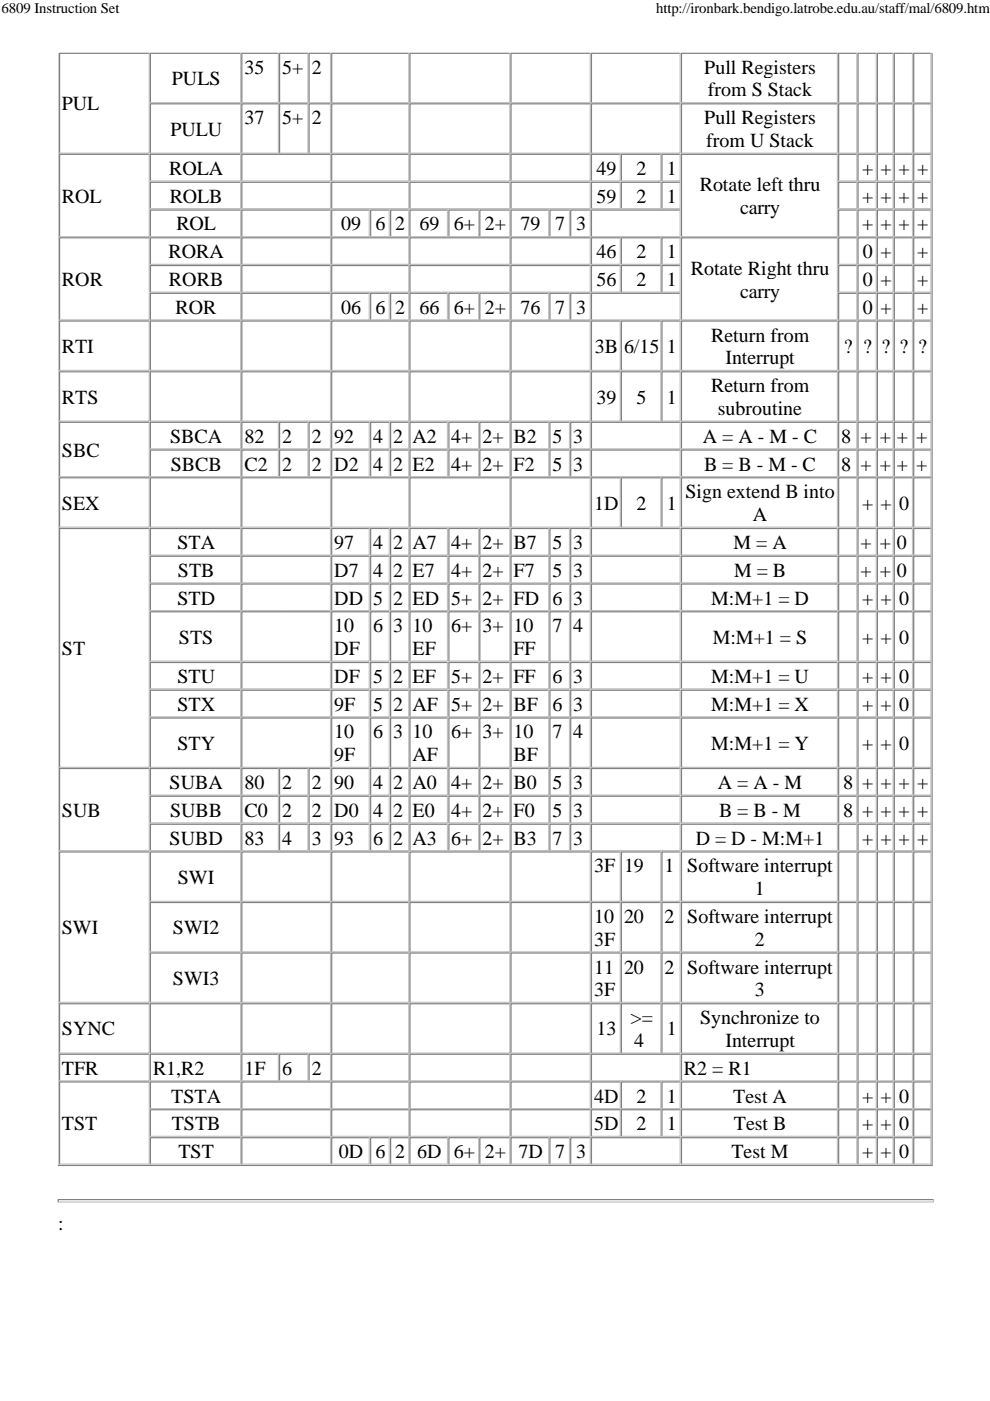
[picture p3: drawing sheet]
<svg xmlns="http://www.w3.org/2000/svg" width="210mm" height="297mm" viewBox="0 0 210 297" stroke-linecap="round" stroke-linejoin="round" font-family="sans-serif">
<defs><g id="words">
<g font-size="4.2">
<text x="51.8" y="15.6">35</text>
<text x="59.8" y="15.6">5+</text>
<text x="66.1" y="15.6">2</text>
<text x="149.3" y="15.6">Pull Registers</text>
<text x="13.1" y="23.4">PUL</text>
<text x="36.5" y="18">PULS</text>
<text x="150.1" y="20.4">from S Stack</text>
<text x="36.1" y="28.8">PULU</text>
<text x="51.8" y="26.4">37</text>
<text x="59.8" y="26.4">5+</text>
<text x="66.1" y="26.4">2</text>
<text x="149.3" y="26.4">Pull Registers</text>
<text x="149.7" y="31.2">from U Stack</text>
<text x="35.9" y="37.1">ROLA</text>
<text x="126.5" y="37.1">49</text>
<text x="135" y="37.1">2</text>
<text x="141.4" y="37.1">1</text>
<text x="148.4" y="40.6">Rotate left thru</text>
<text x="182.8" y="37.1">+</text>
<text x="186.7" y="37.1">+</text>
<text x="190.5" y="37.1">+</text>
<text x="194.5" y="37.1">+</text>
<text x="13.1" y="43">ROL</text>
<text x="36" y="43">ROLB</text>
<text x="126.5" y="43">59</text>
<text x="135" y="43">2</text>
<text x="141.4" y="43">1</text>
<text x="156.9" y="45.4">carry</text>
<text x="182.8" y="43">+</text>
<text x="186.7" y="43">+</text>
<text x="190.5" y="43">+</text>
<text x="194.5" y="43">+</text>
<text x="37.4" y="48.9">ROL</text>
<text x="72.3" y="48.9">09</text>
<text x="79.6" y="48.9">6</text>
<text x="83.8" y="48.9">2</text>
<text x="89" y="48.9">69</text>
<text x="96.2" y="48.9">6+</text>
<text x="102.8" y="48.9">2+</text>
<text x="110.4" y="48.9">79</text>
<text x="117.7" y="48.9">7</text>
<text x="122.1" y="48.9">3</text>
<text x="182.8" y="48.9">+</text>
<text x="186.7" y="48.9">+</text>
<text x="190.5" y="48.9">+</text>
<text x="194.5" y="48.9">+</text>
<text x="35.7" y="54.7">RORA</text>
<text x="126.5" y="54.7">46</text>
<text x="135" y="54.7">2</text>
<text x="141.4" y="54.7">1</text>
<text x="146.4" y="58.2">Rotate Right thru</text>
<text x="182.9" y="54.7">0</text>
<text x="186.7" y="54.7">+</text>
<text x="194.5" y="54.7">+</text>
<text x="13.1" y="60.7">ROR</text>
<text x="35.8" y="60.7">RORB</text>
<text x="126.5" y="60.7">56</text>
<text x="135" y="60.7">2</text>
<text x="141.4" y="60.7">1</text>
<text x="156.9" y="63.1">carry</text>
<text x="182.9" y="60.7">0</text>
<text x="186.7" y="60.7">+</text>
<text x="194.5" y="60.7">+</text>
<text x="37.2" y="66.5">ROR</text>
<text x="72.3" y="66.5">06</text>
<text x="79.6" y="66.5">6</text>
<text x="83.8" y="66.5">2</text>
<text x="89" y="66.5">66</text>
<text x="96.2" y="66.5">6+</text>
<text x="102.8" y="66.5">2+</text>
<text x="110.4" y="66.5">76</text>
<text x="117.7" y="66.5">7</text>
<text x="122.1" y="66.5">3</text>
<text x="182.9" y="66.5">0</text>
<text x="186.7" y="66.5">+</text>
<text x="194.5" y="66.5">+</text>
<text x="13.1" y="74.8">RTI</text>
<text x="126.1" y="74.8">3B</text>
<text x="132.3" y="74.8">6/15</text>
<text x="141.4" y="74.8">1</text>
<text x="150.8" y="72.4">Return from</text>
<text x="153.8" y="77.3">Interrupt</text>
<text x="178.9" y="74.8">?</text>
<text x="183" y="74.8">?</text>
<text x="186.9" y="74.8">?</text>
<text x="190.7" y="74.8">?</text>
<text x="194.7" y="74.8">?</text>
<text x="150.8" y="83.1">Return from</text>
<text x="13.1" y="85.6">RTS</text>
<text x="126.5" y="85.6">39</text>
<text x="135" y="85.6">5</text>
<text x="141.4" y="85.6">1</text>
<text x="152.2" y="88">subroutine</text>
<text x="36.1" y="93.9">SBCA</text>
<text x="51.8" y="93.9">82</text>
<text x="59.8" y="93.9">2</text>
<text x="66.1" y="93.9">2</text>
<text x="70.9" y="93.9">92</text>
<text x="79.1" y="93.9">4</text>
<text x="83.3" y="93.9">2</text>
<text x="87.5" y="93.9">A2</text>
<text x="95.7" y="93.9">4+</text>
<text x="102.3" y="93.9">2+</text>
<text x="108.9" y="93.9">B2</text>
<text x="117.2" y="93.9">5</text>
<text x="121.6" y="93.9">3</text>
<text x="149" y="93.9">A = A - M - C</text>
<text x="178.4" y="93.9">8</text>
<text x="182.5" y="93.9">+</text>
<text x="186.6" y="93.9">+</text>
<text x="190.2" y="93.9">+</text>
<text x="194.3" y="93.9">+</text>
<text x="13.1" y="96.8">SBC</text>
<text x="36.2" y="99.8">SBCB</text>
<text x="51.8" y="99.8">C2</text>
<text x="59.8" y="99.8">2</text>
<text x="66.1" y="99.8">2</text>
<text x="70.9" y="99.8">D2</text>
<text x="79.1" y="99.8">4</text>
<text x="83.3" y="99.8">2</text>
<text x="87.5" y="99.8">E2</text>
<text x="95.7" y="99.8">4+</text>
<text x="102.3" y="99.8">2+</text>
<text x="108.9" y="99.8">F2</text>
<text x="117.2" y="99.8">5</text>
<text x="121.6" y="99.8">3</text>
<text x="149.3" y="99.8">B = B - M - C</text>
<text x="178.4" y="99.8">8</text>
<text x="182.5" y="99.8">+</text>
<text x="186.6" y="99.8">+</text>
<text x="190.2" y="99.8">+</text>
<text x="194.3" y="99.8">+</text>
<text x="145.3" y="105.7">Sign extend B into</text>
<text x="13.1" y="108.1">SEX</text>
<text x="126" y="108.1">1D</text>
<text x="135" y="108.1">2</text>
<text x="141.4" y="108.1">1</text>
<text x="159.6" y="110.5">A</text>
<text x="182.8" y="108.1">+</text>
<text x="186.7" y="108.1">+</text>
<text x="190.6" y="108.1">0</text>
<text x="37.6" y="116.4">STA</text>
<text x="70.9" y="116.4">97</text>
<text x="79.1" y="116.4">4</text>
<text x="83.3" y="116.4">2</text>
<text x="87.5" y="116.4">A7</text>
<text x="95.7" y="116.4">4+</text>
<text x="102.3" y="116.4">2+</text>
<text x="108.9" y="116.4">B7</text>
<text x="117.2" y="116.4">5</text>
<text x="121.6" y="116.4">3</text>
<text x="155.5" y="116.4">M = A</text>
<text x="182.5" y="116.4">+</text>
<text x="186.6" y="116.4">+</text>
<text x="190.2" y="116.4">0</text>
<text x="37.7" y="122.3">STB</text>
<text x="70.9" y="122.3">D7</text>
<text x="79.1" y="122.3">4</text>
<text x="83.3" y="122.3">2</text>
<text x="87.5" y="122.3">E7</text>
<text x="95.7" y="122.3">4+</text>
<text x="102.3" y="122.3">2+</text>
<text x="108.9" y="122.3">F7</text>
<text x="117.2" y="122.3">5</text>
<text x="121.6" y="122.3">3</text>
<text x="155.6" y="122.3">M = B</text>
<text x="182.5" y="122.3">+</text>
<text x="186.6" y="122.3">+</text>
<text x="190.2" y="122.3">0</text>
<text x="37.6" y="128.2">STD</text>
<text x="70.9" y="128.2">DD</text>
<text x="79.1" y="128.2">5</text>
<text x="83.3" y="128.2">2</text>
<text x="87.5" y="128.2">ED</text>
<text x="95.7" y="128.2">5+</text>
<text x="102.3" y="128.2">2+</text>
<text x="108.9" y="128.2">FD</text>
<text x="117.2" y="128.2">6</text>
<text x="121.6" y="128.2">3</text>
<text x="150.8" y="128.2">M:M+1 = D</text>
<text x="182.8" y="128.2">+</text>
<text x="186.7" y="128.2">+</text>
<text x="190.6" y="128.2">0</text>
<text x="37.9" y="136.5">STS</text>
<text x="70.9" y="134.1">10</text>
<text x="79.1" y="134.1">6</text>
<text x="83.3" y="134.1">3</text>
<text x="87.5" y="134.1">10</text>
<text x="95.7" y="134.1">6+</text>
<text x="102.3" y="134.1">3+</text>
<text x="108.9" y="134.1">10</text>
<text x="117.2" y="134.1">7</text>
<text x="121.6" y="134.1">4</text>
<text x="151.1" y="136.5">M:M+1 = S</text>
<text x="182.8" y="136.5">+</text>
<text x="186.7" y="136.5">+</text>
<text x="190.6" y="136.5">0</text>
<text x="13.1" y="138.9">ST</text>
<text x="70.9" y="138.9">DF</text>
<text x="87.5" y="138.9">EF</text>
<text x="108.9" y="138.9">FF</text>
<text x="37.6" y="144.8">STU</text>
<text x="70.9" y="144.8">DF</text>
<text x="79.1" y="144.8">5</text>
<text x="83.3" y="144.8">2</text>
<text x="87.5" y="144.8">EF</text>
<text x="95.7" y="144.8">5+</text>
<text x="102.3" y="144.8">2+</text>
<text x="108.9" y="144.8">FF</text>
<text x="117.2" y="144.8">6</text>
<text x="121.6" y="144.8">3</text>
<text x="150.8" y="144.8">M:M+1 = U</text>
<text x="182.8" y="144.8">+</text>
<text x="186.7" y="144.8">+</text>
<text x="190.6" y="144.8">0</text>
<text x="37.6" y="150.7">STX</text>
<text x="70.9" y="150.7">9F</text>
<text x="79.1" y="150.7">5</text>
<text x="83.3" y="150.7">2</text>
<text x="87.5" y="150.7">AF</text>
<text x="95.7" y="150.7">5+</text>
<text x="102.3" y="150.7">2+</text>
<text x="108.9" y="150.7">BF</text>
<text x="117.2" y="150.7">6</text>
<text x="121.6" y="150.7">3</text>
<text x="150.8" y="150.7">M:M+1 = X</text>
<text x="182.8" y="150.7">+</text>
<text x="186.7" y="150.7">+</text>
<text x="190.6" y="150.7">0</text>
<text x="37.6" y="159">STY</text>
<text x="70.9" y="156.5">10</text>
<text x="70.9" y="161.4">9F</text>
<text x="79.1" y="156.5">6</text>
<text x="83.3" y="156.5">3</text>
<text x="87.5" y="156.5">10</text>
<text x="87.5" y="161.4">AF</text>
<text x="95.7" y="156.5">6+</text>
<text x="102.3" y="156.5">3+</text>
<text x="108.9" y="156.5">10</text>
<text x="108.9" y="161.4">BF</text>
<text x="117.2" y="156.5">7</text>
<text x="121.6" y="156.5">4</text>
<text x="150.8" y="159">M:M+1 = Y</text>
<text x="182.8" y="159">+</text>
<text x="186.7" y="159">+</text>
<text x="190.6" y="159">0</text>
<text x="36" y="167.3">SUBA</text>
<text x="51.8" y="167.3">80</text>
<text x="59.8" y="167.3">2</text>
<text x="66.1" y="167.3">2</text>
<text x="70.9" y="167.3">90</text>
<text x="79.1" y="167.3">4</text>
<text x="83.3" y="167.3">2</text>
<text x="87.5" y="167.3">A0</text>
<text x="95.7" y="167.3">4+</text>
<text x="102.3" y="167.3">2+</text>
<text x="108.9" y="167.3">B0</text>
<text x="117.2" y="167.3">5</text>
<text x="121.6" y="167.3">3</text>
<text x="152.2" y="167.3">A = A - M</text>
<text x="178.8" y="167.3">8</text>
<text x="182.8" y="167.3">+</text>
<text x="186.7" y="167.3">+</text>
<text x="190.5" y="167.3">+</text>
<text x="194.5" y="167.3">+</text>
<text x="13.1" y="173.2">SUB</text>
<text x="36.1" y="173.2">SUBB</text>
<text x="51.8" y="173.2">C0</text>
<text x="59.8" y="173.2">2</text>
<text x="66.1" y="173.2">2</text>
<text x="70.9" y="173.2">D0</text>
<text x="79.1" y="173.2">4</text>
<text x="83.3" y="173.2">2</text>
<text x="87.5" y="173.2">E0</text>
<text x="95.7" y="173.2">4+</text>
<text x="102.3" y="173.2">2+</text>
<text x="108.9" y="173.2">F0</text>
<text x="117.2" y="173.2">5</text>
<text x="121.6" y="173.2">3</text>
<text x="152.5" y="173.2">B = B - M</text>
<text x="178.8" y="173.2">8</text>
<text x="182.8" y="173.2">+</text>
<text x="186.7" y="173.2">+</text>
<text x="190.5" y="173.2">+</text>
<text x="194.5" y="173.2">+</text>
<text x="36" y="179.1">SUBD</text>
<text x="51.8" y="179.1">83</text>
<text x="59.8" y="179.1">4</text>
<text x="66.1" y="179.1">3</text>
<text x="70.9" y="179.1">93</text>
<text x="79.1" y="179.1">6</text>
<text x="83.3" y="179.1">2</text>
<text x="87.5" y="179.1">A3</text>
<text x="95.7" y="179.1">6+</text>
<text x="102.3" y="179.1">2+</text>
<text x="108.9" y="179.1">B3</text>
<text x="117.2" y="179.1">7</text>
<text x="121.6" y="179.1">3</text>
<text x="147.5" y="179.1">D = D - M:M+1</text>
<text x="182.8" y="179.1">+</text>
<text x="186.7" y="179.1">+</text>
<text x="190.5" y="179.1">+</text>
<text x="194.5" y="179.1">+</text>
<text x="126" y="185">3F</text>
<text x="132.3" y="185">19</text>
<text x="140.9" y="185">1</text>
<text x="145.7" y="185">Software interrupt</text>
<text x="37.7" y="187.4">SWI</text>
<text x="160.1" y="189.8">1</text>
<text x="126" y="195.7">10</text>
<text x="132.3" y="195.7">20</text>
<text x="140.9" y="195.7">2</text>
<text x="145.7" y="195.7">Software interrupt</text>
<text x="13.1" y="198.1">SWI</text>
<text x="36.7" y="198.1">SWI2</text>
<text x="126" y="200.5">3F</text>
<text x="160.1" y="200.5">2</text>
<text x="36.7" y="208.8">SWI3</text>
<text x="126" y="206.4">11</text>
<text x="132.3" y="206.4">20</text>
<text x="140.9" y="206.4">2</text>
<text x="145.7" y="206.4">Software interrupt</text>
<text x="126" y="211.2">3F</text>
<text x="160.1" y="211.2">3</text>
<text x="13.1" y="219.5">SYNC</text>
<text x="126.5" y="219.5">13</text>
<text x="133.7" y="217.1">&gt;=</text>
<text x="134.5" y="222">4</text>
<text x="141.4" y="219.5">1</text>
<text x="148.4" y="217.1">Synchronize to</text>
<text x="153.8" y="222">Interrupt</text>
<text x="13.1" y="227.9">TFR</text>
<text x="32.4" y="227.9">R1,R2</text>
<text x="51.8" y="227.9">1F</text>
<text x="59.8" y="227.9">6</text>
<text x="66.1" y="227.9">2</text>
<text x="145" y="227.9">R2 = R1</text>
<text x="36.3" y="233.8">TSTA</text>
<text x="126" y="233.8">4D</text>
<text x="135" y="233.8">2</text>
<text x="141.4" y="233.8">1</text>
<text x="155.5" y="233.8">Test A</text>
<text x="182.8" y="233.8">+</text>
<text x="186.7" y="233.8">+</text>
<text x="190.6" y="233.8">0</text>
<text x="13.1" y="239.6">TST</text>
<text x="36.4" y="239.6">TSTB</text>
<text x="126" y="239.6">5D</text>
<text x="135" y="239.6">2</text>
<text x="141.4" y="239.6">1</text>
<text x="155.6" y="239.6">Test B</text>
<text x="182.8" y="239.6">+</text>
<text x="186.7" y="239.6">+</text>
<text x="190.6" y="239.6">0</text>
<text x="37.8" y="245.5">TST</text>
<text x="71.9" y="245.5">0D</text>
<text x="79.6" y="245.5">6</text>
<text x="83.8" y="245.5">2</text>
<text x="88.4" y="245.5">6D</text>
<text x="96.2" y="245.5">6+</text>
<text x="102.8" y="245.5">2+</text>
<text x="109.9" y="245.5">7D</text>
<text x="117.7" y="245.5">7</text>
<text x="122.1" y="245.5">3</text>
<text x="155.1" y="245.5">Test M</text>
<text x="182.8" y="245.5">+</text>
<text x="186.7" y="245.5">+</text>
<text x="190.6" y="245.5">0</text>
<text x="12.3" y="260.9">:</text>
</g>
<g font-size="3.1">
<text x=".4" y="2.8">6809 Instruction Set</text>
<text x="139.1" y="2.8">http://ironbark.bendigo.latrobe.edu.au/staff/mal/6809.htm</text>
</g>
</g></defs>
<path d="M12.3 11.3v235.8M31.6 11.3v21.2h-19" fill="none" stroke="#c0c0c0" stroke-width=".25"/>
<path d="M31.6 11.3h-19v21.2M197.6 11.3v235.8h-185.3" fill="none" stroke="#808080" stroke-width=".25"/>
<path d="M13.1 19.6h8v4.8h-8z" fill="#fff"/>
<path d="M51 11.3h-19.1v10.5" fill="none" stroke="#808080" stroke-width=".25"/>
<path d="M51 11.3v10.5h-19.1" fill="none" stroke="#c0c0c0" stroke-width=".25"/>
<path d="M36.5 14.2h10.3v4.8h-10.3z" fill="#fff"/>
<path d="M59 11.3h-7.7v10.5" fill="none" stroke="#808080" stroke-width=".25"/>
<path d="M59 11.3v10.5h-7.7" fill="none" stroke="#c0c0c0" stroke-width=".25"/>
<path d="M51.8 11.8h5.3v4.8h-5.3z" fill="#fff"/>
<path d="M65.3 11.3h-6v10.5" fill="none" stroke="#808080" stroke-width=".25"/>
<path d="M65.3 11.3v10.5h-6" fill="none" stroke="#c0c0c0" stroke-width=".25"/>
<path d="M59.8 11.8h4.5v4.8h-4.5z" fill="#fff"/>
<path d="M70.1 11.3h-4.6v10.5" fill="none" stroke="#808080" stroke-width=".25"/>
<path d="M70.1 11.3v10.5h-4.6" fill="none" stroke="#c0c0c0" stroke-width=".25"/>
<path d="M66.1 11.8h2.1v4.8h-2.1z" fill="#fff"/>
<path d="M86.7 11.3h-16.4v10.5" fill="none" stroke="#808080" stroke-width=".25"/>
<path d="M86.7 11.3v10.5h-16.4" fill="none" stroke="#c0c0c0" stroke-width=".25"/>
<path d="M78.1 14.2h1.1v4.8h-1.1z" fill="#fff"/>
<path d="M108.1 11.3h-21.2v10.5" fill="none" stroke="#808080" stroke-width=".25"/>
<path d="M108.1 11.3v10.5h-21.2" fill="none" stroke="#c0c0c0" stroke-width=".25"/>
<path d="M97.1 14.2h1.1v4.8h-1.1z" fill="#fff"/>
<path d="M125.2 11.3h-16.9v10.5" fill="none" stroke="#808080" stroke-width=".25"/>
<path d="M125.2 11.3v10.5h-16.9" fill="none" stroke="#c0c0c0" stroke-width=".25"/>
<path d="M116.3 14.2h1.1v4.8h-1.1z" fill="#fff"/>
<path d="M144.2 11.3h-18.8v10.5" fill="none" stroke="#808080" stroke-width=".25"/>
<path d="M144.2 11.3v10.5h-18.8" fill="none" stroke="#c0c0c0" stroke-width=".25"/>
<path d="M134.4 14.2h1.1v4.8h-1.1z" fill="#fff"/>
<path d="M177.6 11.3h-33.1v10.5" fill="none" stroke="#808080" stroke-width=".25"/>
<path d="M177.6 11.3v10.5h-33.1" fill="none" stroke="#c0c0c0" stroke-width=".25"/>
<g fill="#fff">
<path d="M149.3 11.8h23.6v4.8h-23.6z"/>
<path d="M150.1 16.6h22.1v4.9h-22.1z"/>
</g>
<path d="M181.7 11.3h-3.9v10.5" fill="none" stroke="#808080" stroke-width=".25"/>
<path d="M181.7 11.3v10.5h-3.9" fill="none" stroke="#c0c0c0" stroke-width=".25"/>
<path d="M179.3 14.2h1.1v4.8h-1.1z" fill="#fff"/>
<path d="M185.8 11.3h-3.9v10.5" fill="none" stroke="#808080" stroke-width=".25"/>
<path d="M185.8 11.3v10.5h-3.9" fill="none" stroke="#c0c0c0" stroke-width=".25"/>
<path d="M183.4 14.2h1.1v4.8h-1.1z" fill="#fff"/>
<path d="M189.4 11.3h-3.4v10.5" fill="none" stroke="#808080" stroke-width=".25"/>
<path d="M189.4 11.3v10.5h-3.4" fill="none" stroke="#c0c0c0" stroke-width=".25"/>
<path d="M187.3 14.2h1.1v4.8h-1.1z" fill="#fff"/>
<path d="M193.5 11.3h-3.9v10.5" fill="none" stroke="#808080" stroke-width=".25"/>
<path d="M193.5 11.3v10.5h-3.9" fill="none" stroke="#c0c0c0" stroke-width=".25"/>
<path d="M191.1 14.2h1.1v4.8h-1.1z" fill="#fff"/>
<path d="M197.4 11.3h-3.7v10.5" fill="none" stroke="#808080" stroke-width=".25"/>
<path d="M197.4 11.3v10.5h-3.7" fill="none" stroke="#c0c0c0" stroke-width=".25"/>
<path d="M195.2 14.2h1v4.8h-1z" fill="#fff"/>
<path d="M51 22h-19.1v10.5" fill="none" stroke="#808080" stroke-width=".25"/>
<path d="M51 22v10.5h-19.1" fill="none" stroke="#c0c0c0" stroke-width=".25"/>
<path d="M36.1 25h11v4.8h-11z" fill="#fff"/>
<path d="M59 22h-7.7v10.5" fill="none" stroke="#808080" stroke-width=".25"/>
<path d="M59 22v10.5h-7.7" fill="none" stroke="#c0c0c0" stroke-width=".25"/>
<path d="M51.8 22.6h4.3v4.8h-4.3z" fill="#fff"/>
<path d="M65.3 22h-6v10.5" fill="none" stroke="#808080" stroke-width=".25"/>
<path d="M65.3 22v10.5h-6" fill="none" stroke="#c0c0c0" stroke-width=".25"/>
<path d="M59.8 22.6h4.5v4.8h-4.5z" fill="#fff"/>
<path d="M70.1 22h-4.6v10.5" fill="none" stroke="#808080" stroke-width=".25"/>
<path d="M70.1 22v10.5h-4.6" fill="none" stroke="#c0c0c0" stroke-width=".25"/>
<path d="M66.1 22.6h2.1v4.8h-2.1z" fill="#fff"/>
<path d="M86.7 22h-16.4v10.5" fill="none" stroke="#808080" stroke-width=".25"/>
<path d="M86.7 22v10.5h-16.4" fill="none" stroke="#c0c0c0" stroke-width=".25"/>
<path d="M78.1 25h1.1v4.8h-1.1z" fill="#fff"/>
<path d="M108.1 22h-21.2v10.5" fill="none" stroke="#808080" stroke-width=".25"/>
<path d="M108.1 22v10.5h-21.2" fill="none" stroke="#c0c0c0" stroke-width=".25"/>
<path d="M97.1 25h1.1v4.8h-1.1z" fill="#fff"/>
<path d="M125.2 22h-16.9v10.5" fill="none" stroke="#808080" stroke-width=".25"/>
<path d="M125.2 22v10.5h-16.9" fill="none" stroke="#c0c0c0" stroke-width=".25"/>
<path d="M116.3 25h1.1v4.8h-1.1z" fill="#fff"/>
<path d="M144.2 22h-18.8v10.5" fill="none" stroke="#808080" stroke-width=".25"/>
<path d="M144.2 22v10.5h-18.8" fill="none" stroke="#c0c0c0" stroke-width=".25"/>
<path d="M134.4 25h1.1v4.8h-1.1z" fill="#fff"/>
<path d="M177.6 22h-33.1v10.5" fill="none" stroke="#808080" stroke-width=".25"/>
<path d="M177.6 22v10.5h-33.1" fill="none" stroke="#c0c0c0" stroke-width=".25"/>
<g fill="#fff">
<path d="M149.3 22.6h23.6v4.8h-23.6z"/>
<path d="M149.7 27.4h22.8v4.8h-22.8z"/>
</g>
<path d="M181.7 22h-3.9v10.5" fill="none" stroke="#808080" stroke-width=".25"/>
<path d="M181.7 22v10.5h-3.9" fill="none" stroke="#c0c0c0" stroke-width=".25"/>
<path d="M179.3 25h1.1v4.8h-1.1z" fill="#fff"/>
<path d="M185.8 22h-3.9v10.5" fill="none" stroke="#808080" stroke-width=".25"/>
<path d="M185.8 22v10.5h-3.9" fill="none" stroke="#c0c0c0" stroke-width=".25"/>
<path d="M183.4 25h1.1v4.8h-1.1z" fill="#fff"/>
<path d="M189.4 22h-3.4v10.5" fill="none" stroke="#808080" stroke-width=".25"/>
<path d="M189.4 22v10.5h-3.4" fill="none" stroke="#c0c0c0" stroke-width=".25"/>
<path d="M187.3 25h1.1v4.8h-1.1z" fill="#fff"/>
<path d="M193.5 22h-3.9v10.5" fill="none" stroke="#808080" stroke-width=".25"/>
<path d="M193.5 22v10.5h-3.9" fill="none" stroke="#c0c0c0" stroke-width=".25"/>
<path d="M191.1 25h1.1v4.8h-1.1z" fill="#fff"/>
<path d="M197.4 22h-3.7v10.5" fill="none" stroke="#808080" stroke-width=".25"/>
<path d="M197.4 22v10.5h-3.7" fill="none" stroke="#c0c0c0" stroke-width=".25"/>
<path d="M195.2 25h1v4.8h-1z" fill="#fff"/>
<path d="M31.6 32.7h-19v17.5" fill="none" stroke="#808080" stroke-width=".25"/>
<path d="M31.6 32.7v17.5h-19" fill="none" stroke="#c0c0c0" stroke-width=".25"/>
<path d="M13.1 39.2h8.4v4.8h-8.4z" fill="#fff"/>
<path d="M51 32.7h-19.1v5.7" fill="none" stroke="#808080" stroke-width=".25"/>
<path d="M51 32.7v5.7h-19.1" fill="none" stroke="#c0c0c0" stroke-width=".25"/>
<path d="M35.9 33.3h11.4v4.8h-11.4z" fill="#fff"/>
<path d="M70.1 32.7h-18.8v5.7" fill="none" stroke="#808080" stroke-width=".25"/>
<path d="M70.1 32.7v5.7h-18.8" fill="none" stroke="#c0c0c0" stroke-width=".25"/>
<path d="M60.3 33.3h1.1v4.8h-1.1z" fill="#fff"/>
<path d="M86.7 32.7h-16.4v5.7" fill="none" stroke="#808080" stroke-width=".25"/>
<path d="M86.7 32.7v5.7h-16.4" fill="none" stroke="#c0c0c0" stroke-width=".25"/>
<path d="M78.1 33.3h1.1v4.8h-1.1z" fill="#fff"/>
<path d="M108.1 32.7h-21.2v5.7" fill="none" stroke="#808080" stroke-width=".25"/>
<path d="M108.1 32.7v5.7h-21.2" fill="none" stroke="#c0c0c0" stroke-width=".25"/>
<path d="M97.1 33.3h1.1v4.8h-1.1z" fill="#fff"/>
<path d="M125.2 32.7h-16.9v5.7" fill="none" stroke="#808080" stroke-width=".25"/>
<path d="M125.2 32.7v5.7h-16.9" fill="none" stroke="#c0c0c0" stroke-width=".25"/>
<path d="M116.3 33.3h1.1v4.8h-1.1z" fill="#fff"/>
<path d="M131.5 32.7h-6.1v5.7" fill="none" stroke="#808080" stroke-width=".25"/>
<path d="M131.5 32.7v5.7h-6.1" fill="none" stroke="#c0c0c0" stroke-width=".25"/>
<path d="M126.5 33.3h4.2v4.8h-4.2z" fill="#fff"/>
<path d="M140.1 32.7h-8.3v5.7" fill="none" stroke="#808080" stroke-width=".25"/>
<path d="M140.1 32.7v5.7h-8.3" fill="none" stroke="#c0c0c0" stroke-width=".25"/>
<path d="M135 33.3h2.1v4.8h-2.1z" fill="#fff"/>
<path d="M144.2 32.7h-3.9v5.7" fill="none" stroke="#808080" stroke-width=".25"/>
<path d="M144.2 32.7v5.7h-3.9" fill="none" stroke="#c0c0c0" stroke-width=".25"/>
<path d="M141.4 33.3h2.1v4.8h-2.1z" fill="#fff"/>
<path d="M177.6 32.7h-33.1v17.5" fill="none" stroke="#808080" stroke-width=".25"/>
<path d="M177.6 32.7v17.5h-33.1" fill="none" stroke="#c0c0c0" stroke-width=".25"/>
<g fill="#fff">
<path d="M148.4 36.7h25.6v4.9h-25.6z"/>
<path d="M156.9 41.6h8.5v4.8h-8.5z"/>
</g>
<path d="M181.7 32.7h-3.9v5.7" fill="none" stroke="#808080" stroke-width=".25"/>
<path d="M181.7 32.7v5.7h-3.9" fill="none" stroke="#c0c0c0" stroke-width=".25"/>
<path d="M179.3 33.3h1.1v4.8h-1.1z" fill="#fff"/>
<path d="M185.8 32.7h-3.9v5.7" fill="none" stroke="#808080" stroke-width=".25"/>
<path d="M185.8 32.7v5.7h-3.9" fill="none" stroke="#c0c0c0" stroke-width=".25"/>
<path d="M182.8 33.3h2.4v4.8h-2.4z" fill="#fff"/>
<path d="M189.4 32.7h-3.4v5.7" fill="none" stroke="#808080" stroke-width=".25"/>
<path d="M189.4 32.7v5.7h-3.4" fill="none" stroke="#c0c0c0" stroke-width=".25"/>
<path d="M186.7 33.3h2.3v4.8h-2.3z" fill="#fff"/>
<path d="M193.5 32.7h-3.9v5.7" fill="none" stroke="#808080" stroke-width=".25"/>
<path d="M193.5 32.7v5.7h-3.9" fill="none" stroke="#c0c0c0" stroke-width=".25"/>
<path d="M190.5 33.3h2.4v4.8h-2.4z" fill="#fff"/>
<path d="M197.4 32.7h-3.7v5.7" fill="none" stroke="#808080" stroke-width=".25"/>
<path d="M197.4 32.7v5.7h-3.7" fill="none" stroke="#c0c0c0" stroke-width=".25"/>
<path d="M194.5 33.3h2.4v4.8h-2.4z" fill="#fff"/>
<path d="M51 38.7h-19.1v5.5" fill="none" stroke="#808080" stroke-width=".25"/>
<path d="M51 38.7v5.5h-19.1" fill="none" stroke="#c0c0c0" stroke-width=".25"/>
<path d="M36 39.2h11.2v4.8h-11.2z" fill="#fff"/>
<path d="M70.1 38.7h-18.8v5.5" fill="none" stroke="#808080" stroke-width=".25"/>
<path d="M70.1 38.7v5.5h-18.8" fill="none" stroke="#c0c0c0" stroke-width=".25"/>
<path d="M60.3 39.2h1.1v4.8h-1.1z" fill="#fff"/>
<path d="M86.7 38.7h-16.4v5.5" fill="none" stroke="#808080" stroke-width=".25"/>
<path d="M86.7 38.7v5.5h-16.4" fill="none" stroke="#c0c0c0" stroke-width=".25"/>
<path d="M78.1 39.2h1.1v4.8h-1.1z" fill="#fff"/>
<path d="M108.1 38.7h-21.2v5.5" fill="none" stroke="#808080" stroke-width=".25"/>
<path d="M108.1 38.7v5.5h-21.2" fill="none" stroke="#c0c0c0" stroke-width=".25"/>
<path d="M97.1 39.2h1.1v4.8h-1.1z" fill="#fff"/>
<path d="M125.2 38.7h-16.9v5.5" fill="none" stroke="#808080" stroke-width=".25"/>
<path d="M125.2 38.7v5.5h-16.9" fill="none" stroke="#c0c0c0" stroke-width=".25"/>
<path d="M116.3 39.2h1.1v4.8h-1.1z" fill="#fff"/>
<path d="M131.5 38.7h-6.1v5.5" fill="none" stroke="#808080" stroke-width=".25"/>
<path d="M131.5 38.7v5.5h-6.1" fill="none" stroke="#c0c0c0" stroke-width=".25"/>
<path d="M126.5 39.2h4.2v4.8h-4.2z" fill="#fff"/>
<path d="M140.1 38.7h-8.3v5.5" fill="none" stroke="#808080" stroke-width=".25"/>
<path d="M140.1 38.7v5.5h-8.3" fill="none" stroke="#c0c0c0" stroke-width=".25"/>
<path d="M135 39.2h2.1v4.8h-2.1z" fill="#fff"/>
<path d="M144.2 38.7h-3.9v5.5" fill="none" stroke="#808080" stroke-width=".25"/>
<path d="M144.2 38.7v5.5h-3.9" fill="none" stroke="#c0c0c0" stroke-width=".25"/>
<path d="M141.4 39.2h2.1v4.8h-2.1z" fill="#fff"/>
<path d="M181.7 38.7h-3.9v5.5" fill="none" stroke="#808080" stroke-width=".25"/>
<path d="M181.7 38.7v5.5h-3.9" fill="none" stroke="#c0c0c0" stroke-width=".25"/>
<path d="M179.3 39.2h1.1v4.8h-1.1z" fill="#fff"/>
<path d="M185.8 38.7h-3.9v5.5" fill="none" stroke="#808080" stroke-width=".25"/>
<path d="M185.8 38.7v5.5h-3.9" fill="none" stroke="#c0c0c0" stroke-width=".25"/>
<path d="M182.8 39.2h2.4v4.8h-2.4z" fill="#fff"/>
<path d="M189.4 38.7h-3.4v5.5" fill="none" stroke="#808080" stroke-width=".25"/>
<path d="M189.4 38.7v5.5h-3.4" fill="none" stroke="#c0c0c0" stroke-width=".25"/>
<path d="M186.7 39.2h2.3v4.8h-2.3z" fill="#fff"/>
<path d="M193.5 38.7h-3.9v5.5" fill="none" stroke="#808080" stroke-width=".25"/>
<path d="M193.5 38.7v5.5h-3.9" fill="none" stroke="#c0c0c0" stroke-width=".25"/>
<path d="M190.5 39.2h2.4v4.8h-2.4z" fill="#fff"/>
<path d="M197.4 38.7h-3.7v5.5" fill="none" stroke="#808080" stroke-width=".25"/>
<path d="M197.4 38.7v5.5h-3.7" fill="none" stroke="#c0c0c0" stroke-width=".25"/>
<path d="M194.5 39.2h2.4v4.8h-2.4z" fill="#fff"/>
<path d="M51 44.5h-19.1v5.7" fill="none" stroke="#808080" stroke-width=".25"/>
<path d="M51 44.5v5.7h-19.1" fill="none" stroke="#c0c0c0" stroke-width=".25"/>
<path d="M37.4 45h8.4v4.9h-8.4z" fill="#fff"/>
<path d="M70.1 44.5h-18.8v5.7" fill="none" stroke="#808080" stroke-width=".25"/>
<path d="M70.1 44.5v5.7h-18.8" fill="none" stroke="#c0c0c0" stroke-width=".25"/>
<path d="M60.3 45h1.1v4.9h-1.1z" fill="#fff"/>
<path d="M78.3 44.5h-8v5.7" fill="none" stroke="#808080" stroke-width=".25"/>
<path d="M78.3 44.5v5.7h-8" fill="none" stroke="#c0c0c0" stroke-width=".25"/>
<path d="M72.3 45h4.3v4.9h-4.3z" fill="#fff"/>
<path d="M82.5 44.5h-3.9v5.7" fill="none" stroke="#808080" stroke-width=".25"/>
<path d="M82.5 44.5v5.7h-3.9" fill="none" stroke="#c0c0c0" stroke-width=".25"/>
<path d="M79.6 45h2.2v4.9h-2.2z" fill="#fff"/>
<path d="M86.7 44.5h-3.9v5.7" fill="none" stroke="#808080" stroke-width=".25"/>
<path d="M86.7 44.5v5.7h-3.9" fill="none" stroke="#c0c0c0" stroke-width=".25"/>
<path d="M83.8 45h2.1v4.9h-2.1z" fill="#fff"/>
<path d="M94.9 44.5h-8v5.7" fill="none" stroke="#808080" stroke-width=".25"/>
<path d="M94.9 44.5v5.7h-8" fill="none" stroke="#c0c0c0" stroke-width=".25"/>
<path d="M89 45h4.2v4.9h-4.2z" fill="#fff"/>
<path d="M101.5 44.5h-6.3v5.7" fill="none" stroke="#808080" stroke-width=".25"/>
<path d="M101.5 44.5v5.7h-6.3" fill="none" stroke="#c0c0c0" stroke-width=".25"/>
<path d="M96.2 45h4.5v4.9h-4.5z" fill="#fff"/>
<path d="M108.1 44.5h-6.4v5.7" fill="none" stroke="#808080" stroke-width=".25"/>
<path d="M108.1 44.5v5.7h-6.4" fill="none" stroke="#c0c0c0" stroke-width=".25"/>
<path d="M102.8 45h4.5v4.9h-4.5z" fill="#fff"/>
<path d="M116.3 44.5h-8v5.7" fill="none" stroke="#808080" stroke-width=".25"/>
<path d="M116.3 44.5v5.7h-8" fill="none" stroke="#c0c0c0" stroke-width=".25"/>
<path d="M110.4 45h4.2v4.9h-4.2z" fill="#fff"/>
<path d="M120.7 44.5h-4.1v5.7" fill="none" stroke="#808080" stroke-width=".25"/>
<path d="M120.7 44.5v5.7h-4.1" fill="none" stroke="#c0c0c0" stroke-width=".25"/>
<path d="M117.7 45h2.2v4.9h-2.2z" fill="#fff"/>
<path d="M125.2 44.5h-4.2v5.7" fill="none" stroke="#808080" stroke-width=".25"/>
<path d="M125.2 44.5v5.7h-4.2" fill="none" stroke="#c0c0c0" stroke-width=".25"/>
<path d="M122.1 45h2.2v4.9h-2.2z" fill="#fff"/>
<path d="M144.2 44.5h-18.8v5.7" fill="none" stroke="#808080" stroke-width=".25"/>
<path d="M144.2 44.5v5.7h-18.8" fill="none" stroke="#c0c0c0" stroke-width=".25"/>
<path d="M134.4 45h1.1v4.9h-1.1z" fill="#fff"/>
<path d="M181.7 44.5h-3.9v5.7" fill="none" stroke="#808080" stroke-width=".25"/>
<path d="M181.7 44.5v5.7h-3.9" fill="none" stroke="#c0c0c0" stroke-width=".25"/>
<path d="M179.3 45h1.1v4.9h-1.1z" fill="#fff"/>
<path d="M185.8 44.5h-3.9v5.7" fill="none" stroke="#808080" stroke-width=".25"/>
<path d="M185.8 44.5v5.7h-3.9" fill="none" stroke="#c0c0c0" stroke-width=".25"/>
<path d="M182.8 45h2.4v4.9h-2.4z" fill="#fff"/>
<path d="M189.4 44.5h-3.4v5.7" fill="none" stroke="#808080" stroke-width=".25"/>
<path d="M189.4 44.5v5.7h-3.4" fill="none" stroke="#c0c0c0" stroke-width=".25"/>
<path d="M186.7 45h2.3v4.9h-2.3z" fill="#fff"/>
<path d="M193.5 44.5h-3.9v5.7" fill="none" stroke="#808080" stroke-width=".25"/>
<path d="M193.5 44.5v5.7h-3.9" fill="none" stroke="#c0c0c0" stroke-width=".25"/>
<path d="M190.5 45h2.4v4.9h-2.4z" fill="#fff"/>
<path d="M197.4 44.5h-3.7v5.7" fill="none" stroke="#808080" stroke-width=".25"/>
<path d="M197.4 44.5v5.7h-3.7" fill="none" stroke="#c0c0c0" stroke-width=".25"/>
<path d="M194.5 45h2.4v4.9h-2.4z" fill="#fff"/>
<path d="M31.6 50.4h-19v17.4" fill="none" stroke="#808080" stroke-width=".25"/>
<path d="M31.6 50.4v17.4h-19" fill="none" stroke="#c0c0c0" stroke-width=".25"/>
<path d="M13.1 56.9h8.8v4.8h-8.8z" fill="#fff"/>
<path d="M51 50.4h-19.1v5.6" fill="none" stroke="#808080" stroke-width=".25"/>
<path d="M51 50.4v5.6h-19.1" fill="none" stroke="#c0c0c0" stroke-width=".25"/>
<path d="M35.7 50.9h11.8v4.9h-11.8z" fill="#fff"/>
<path d="M70.1 50.4h-18.8v5.6" fill="none" stroke="#808080" stroke-width=".25"/>
<path d="M70.1 50.4v5.6h-18.8" fill="none" stroke="#c0c0c0" stroke-width=".25"/>
<path d="M60.3 50.9h1.1v4.9h-1.1z" fill="#fff"/>
<path d="M86.7 50.4h-16.4v5.6" fill="none" stroke="#808080" stroke-width=".25"/>
<path d="M86.7 50.4v5.6h-16.4" fill="none" stroke="#c0c0c0" stroke-width=".25"/>
<path d="M78.1 50.9h1.1v4.9h-1.1z" fill="#fff"/>
<path d="M108.1 50.4h-21.2v5.6" fill="none" stroke="#808080" stroke-width=".25"/>
<path d="M108.1 50.4v5.6h-21.2" fill="none" stroke="#c0c0c0" stroke-width=".25"/>
<path d="M97.1 50.9h1.1v4.9h-1.1z" fill="#fff"/>
<path d="M125.2 50.4h-16.9v5.6" fill="none" stroke="#808080" stroke-width=".25"/>
<path d="M125.2 50.4v5.6h-16.9" fill="none" stroke="#c0c0c0" stroke-width=".25"/>
<path d="M116.3 50.9h1.1v4.9h-1.1z" fill="#fff"/>
<path d="M131.5 50.4h-6.1v5.6" fill="none" stroke="#808080" stroke-width=".25"/>
<path d="M131.5 50.4v5.6h-6.1" fill="none" stroke="#c0c0c0" stroke-width=".25"/>
<path d="M126.5 50.9h4.2v4.9h-4.2z" fill="#fff"/>
<path d="M140.1 50.4h-8.3v5.6" fill="none" stroke="#808080" stroke-width=".25"/>
<path d="M140.1 50.4v5.6h-8.3" fill="none" stroke="#c0c0c0" stroke-width=".25"/>
<path d="M135 50.9h2.1v4.9h-2.1z" fill="#fff"/>
<path d="M144.2 50.4h-3.9v5.6" fill="none" stroke="#808080" stroke-width=".25"/>
<path d="M144.2 50.4v5.6h-3.9" fill="none" stroke="#c0c0c0" stroke-width=".25"/>
<path d="M141.4 50.9h2.1v4.9h-2.1z" fill="#fff"/>
<path d="M177.6 50.4h-33.1v17.4" fill="none" stroke="#808080" stroke-width=".25"/>
<path d="M177.6 50.4v17.4h-33.1" fill="none" stroke="#c0c0c0" stroke-width=".25"/>
<g fill="#fff">
<path d="M146.4 54.4h29.4v4.8h-29.4z"/>
<path d="M156.9 59.3h8.5v4.8h-8.5z"/>
</g>
<path d="M181.7 50.4h-3.9v5.6" fill="none" stroke="#808080" stroke-width=".25"/>
<path d="M181.7 50.4v5.6h-3.9" fill="none" stroke="#c0c0c0" stroke-width=".25"/>
<path d="M179.3 50.9h1.1v4.9h-1.1z" fill="#fff"/>
<path d="M185.8 50.4h-3.9v5.6" fill="none" stroke="#808080" stroke-width=".25"/>
<path d="M185.8 50.4v5.6h-3.9" fill="none" stroke="#c0c0c0" stroke-width=".25"/>
<path d="M182.9 50.9h2.2v4.9h-2.2z" fill="#fff"/>
<path d="M189.4 50.4h-3.4v5.6" fill="none" stroke="#808080" stroke-width=".25"/>
<path d="M189.4 50.4v5.6h-3.4" fill="none" stroke="#c0c0c0" stroke-width=".25"/>
<path d="M186.7 50.9h2.3v4.9h-2.3z" fill="#fff"/>
<path d="M193.5 50.4h-3.9v5.6" fill="none" stroke="#808080" stroke-width=".25"/>
<path d="M193.5 50.4v5.6h-3.9" fill="none" stroke="#c0c0c0" stroke-width=".25"/>
<path d="M191.1 50.9h1.1v4.9h-1.1z" fill="#fff"/>
<path d="M197.4 50.4h-3.7v5.6" fill="none" stroke="#808080" stroke-width=".25"/>
<path d="M197.4 50.4v5.6h-3.7" fill="none" stroke="#c0c0c0" stroke-width=".25"/>
<path d="M194.5 50.9h2.4v4.9h-2.4z" fill="#fff"/>
<path d="M51 56.3h-19.1v5.6" fill="none" stroke="#808080" stroke-width=".25"/>
<path d="M51 56.3v5.6h-19.1" fill="none" stroke="#c0c0c0" stroke-width=".25"/>
<path d="M35.8 56.9h11.5v4.8h-11.5z" fill="#fff"/>
<path d="M70.1 56.3h-18.8v5.6" fill="none" stroke="#808080" stroke-width=".25"/>
<path d="M70.1 56.3v5.6h-18.8" fill="none" stroke="#c0c0c0" stroke-width=".25"/>
<path d="M60.3 56.9h1.1v4.8h-1.1z" fill="#fff"/>
<path d="M86.7 56.3h-16.4v5.6" fill="none" stroke="#808080" stroke-width=".25"/>
<path d="M86.7 56.3v5.6h-16.4" fill="none" stroke="#c0c0c0" stroke-width=".25"/>
<path d="M78.1 56.9h1.1v4.8h-1.1z" fill="#fff"/>
<path d="M108.1 56.3h-21.2v5.6" fill="none" stroke="#808080" stroke-width=".25"/>
<path d="M108.1 56.3v5.6h-21.2" fill="none" stroke="#c0c0c0" stroke-width=".25"/>
<path d="M97.1 56.9h1.1v4.8h-1.1z" fill="#fff"/>
<path d="M125.2 56.3h-16.9v5.6" fill="none" stroke="#808080" stroke-width=".25"/>
<path d="M125.2 56.3v5.6h-16.9" fill="none" stroke="#c0c0c0" stroke-width=".25"/>
<path d="M116.3 56.9h1.1v4.8h-1.1z" fill="#fff"/>
<path d="M131.5 56.3h-6.1v5.6" fill="none" stroke="#808080" stroke-width=".25"/>
<path d="M131.5 56.3v5.6h-6.1" fill="none" stroke="#c0c0c0" stroke-width=".25"/>
<path d="M126.5 56.9h4.2v4.8h-4.2z" fill="#fff"/>
<path d="M140.1 56.3h-8.3v5.6" fill="none" stroke="#808080" stroke-width=".25"/>
<path d="M140.1 56.3v5.6h-8.3" fill="none" stroke="#c0c0c0" stroke-width=".25"/>
<path d="M135 56.9h2.1v4.8h-2.1z" fill="#fff"/>
<path d="M144.2 56.3h-3.9v5.6" fill="none" stroke="#808080" stroke-width=".25"/>
<path d="M144.2 56.3v5.6h-3.9" fill="none" stroke="#c0c0c0" stroke-width=".25"/>
<path d="M141.4 56.9h2.1v4.8h-2.1z" fill="#fff"/>
<path d="M181.7 56.3h-3.9v5.6" fill="none" stroke="#808080" stroke-width=".25"/>
<path d="M181.7 56.3v5.6h-3.9" fill="none" stroke="#c0c0c0" stroke-width=".25"/>
<path d="M179.3 56.9h1.1v4.8h-1.1z" fill="#fff"/>
<path d="M185.8 56.3h-3.9v5.6" fill="none" stroke="#808080" stroke-width=".25"/>
<path d="M185.8 56.3v5.6h-3.9" fill="none" stroke="#c0c0c0" stroke-width=".25"/>
<path d="M182.9 56.9h2.2v4.8h-2.2z" fill="#fff"/>
<path d="M189.4 56.3h-3.4v5.6" fill="none" stroke="#808080" stroke-width=".25"/>
<path d="M189.4 56.3v5.6h-3.4" fill="none" stroke="#c0c0c0" stroke-width=".25"/>
<path d="M186.7 56.9h2.3v4.8h-2.3z" fill="#fff"/>
<path d="M193.5 56.3h-3.9v5.6" fill="none" stroke="#808080" stroke-width=".25"/>
<path d="M193.5 56.3v5.6h-3.9" fill="none" stroke="#c0c0c0" stroke-width=".25"/>
<path d="M191.1 56.9h1.1v4.8h-1.1z" fill="#fff"/>
<path d="M197.4 56.3h-3.7v5.6" fill="none" stroke="#808080" stroke-width=".25"/>
<path d="M197.4 56.3v5.6h-3.7" fill="none" stroke="#c0c0c0" stroke-width=".25"/>
<path d="M194.5 56.9h2.4v4.8h-2.4z" fill="#fff"/>
<path d="M51 62.2h-19.1v5.6" fill="none" stroke="#808080" stroke-width=".25"/>
<path d="M51 62.2v5.6h-19.1" fill="none" stroke="#c0c0c0" stroke-width=".25"/>
<path d="M37.2 62.7h8.7v4.9h-8.7z" fill="#fff"/>
<path d="M70.1 62.2h-18.8v5.6" fill="none" stroke="#808080" stroke-width=".25"/>
<path d="M70.1 62.2v5.6h-18.8" fill="none" stroke="#c0c0c0" stroke-width=".25"/>
<path d="M60.3 62.7h1.1v4.9h-1.1z" fill="#fff"/>
<path d="M78.3 62.2h-8v5.6" fill="none" stroke="#808080" stroke-width=".25"/>
<path d="M78.3 62.2v5.6h-8" fill="none" stroke="#c0c0c0" stroke-width=".25"/>
<path d="M72.3 62.7h4.3v4.9h-4.3z" fill="#fff"/>
<path d="M82.5 62.2h-3.9v5.6" fill="none" stroke="#808080" stroke-width=".25"/>
<path d="M82.5 62.2v5.6h-3.9" fill="none" stroke="#c0c0c0" stroke-width=".25"/>
<path d="M79.6 62.7h2.2v4.9h-2.2z" fill="#fff"/>
<path d="M86.7 62.2h-3.9v5.6" fill="none" stroke="#808080" stroke-width=".25"/>
<path d="M86.7 62.2v5.6h-3.9" fill="none" stroke="#c0c0c0" stroke-width=".25"/>
<path d="M83.8 62.7h2.1v4.9h-2.1z" fill="#fff"/>
<path d="M94.9 62.2h-8v5.6" fill="none" stroke="#808080" stroke-width=".25"/>
<path d="M94.9 62.2v5.6h-8" fill="none" stroke="#c0c0c0" stroke-width=".25"/>
<path d="M89 62.7h4.2v4.9h-4.2z" fill="#fff"/>
<path d="M101.5 62.2h-6.3v5.6" fill="none" stroke="#808080" stroke-width=".25"/>
<path d="M101.5 62.2v5.6h-6.3" fill="none" stroke="#c0c0c0" stroke-width=".25"/>
<path d="M96.2 62.7h4.5v4.9h-4.5z" fill="#fff"/>
<path d="M108.1 62.2h-6.4v5.6" fill="none" stroke="#808080" stroke-width=".25"/>
<path d="M108.1 62.2v5.6h-6.4" fill="none" stroke="#c0c0c0" stroke-width=".25"/>
<path d="M102.8 62.7h4.5v4.9h-4.5z" fill="#fff"/>
<path d="M116.3 62.2h-8v5.6" fill="none" stroke="#808080" stroke-width=".25"/>
<path d="M116.3 62.2v5.6h-8" fill="none" stroke="#c0c0c0" stroke-width=".25"/>
<path d="M110.4 62.7h4.2v4.9h-4.2z" fill="#fff"/>
<path d="M120.7 62.2h-4.1v5.6" fill="none" stroke="#808080" stroke-width=".25"/>
<path d="M120.7 62.2v5.6h-4.1" fill="none" stroke="#c0c0c0" stroke-width=".25"/>
<path d="M117.7 62.7h2.2v4.9h-2.2z" fill="#fff"/>
<path d="M125.2 62.2h-4.2v5.6" fill="none" stroke="#808080" stroke-width=".25"/>
<path d="M125.2 62.2v5.6h-4.2" fill="none" stroke="#c0c0c0" stroke-width=".25"/>
<path d="M122.1 62.7h2.2v4.9h-2.2z" fill="#fff"/>
<path d="M144.2 62.2h-18.8v5.6" fill="none" stroke="#808080" stroke-width=".25"/>
<path d="M144.2 62.2v5.6h-18.8" fill="none" stroke="#c0c0c0" stroke-width=".25"/>
<path d="M134.4 62.7h1.1v4.9h-1.1z" fill="#fff"/>
<path d="M181.7 62.2h-3.9v5.6" fill="none" stroke="#808080" stroke-width=".25"/>
<path d="M181.7 62.2v5.6h-3.9" fill="none" stroke="#c0c0c0" stroke-width=".25"/>
<path d="M179.3 62.7h1.1v4.9h-1.1z" fill="#fff"/>
<path d="M185.8 62.2h-3.9v5.6" fill="none" stroke="#808080" stroke-width=".25"/>
<path d="M185.8 62.2v5.6h-3.9" fill="none" stroke="#c0c0c0" stroke-width=".25"/>
<path d="M182.9 62.7h2.2v4.9h-2.2z" fill="#fff"/>
<path d="M189.4 62.2h-3.4v5.6" fill="none" stroke="#808080" stroke-width=".25"/>
<path d="M189.4 62.2v5.6h-3.4" fill="none" stroke="#c0c0c0" stroke-width=".25"/>
<path d="M186.7 62.7h2.3v4.9h-2.3z" fill="#fff"/>
<path d="M193.5 62.2h-3.9v5.6" fill="none" stroke="#808080" stroke-width=".25"/>
<path d="M193.5 62.2v5.6h-3.9" fill="none" stroke="#c0c0c0" stroke-width=".25"/>
<path d="M191.1 62.7h1.1v4.9h-1.1z" fill="#fff"/>
<path d="M197.4 62.2h-3.7v5.6" fill="none" stroke="#808080" stroke-width=".25"/>
<path d="M197.4 62.2v5.6h-3.7" fill="none" stroke="#c0c0c0" stroke-width=".25"/>
<path d="M194.5 62.7h2.4v4.9h-2.4z" fill="#fff"/>
<path d="M31.6 68.1h-19v10.4" fill="none" stroke="#808080" stroke-width=".25"/>
<path d="M31.6 68.1v10.4h-19" fill="none" stroke="#c0c0c0" stroke-width=".25"/>
<path d="M13.1 71h6.8v4.9h-6.8z" fill="#fff"/>
<path d="M51 68.1h-19.1v10.4" fill="none" stroke="#808080" stroke-width=".25"/>
<path d="M51 68.1v10.4h-19.1" fill="none" stroke="#c0c0c0" stroke-width=".25"/>
<path d="M32.4 71h1.1v4.9h-1.1z" fill="#fff"/>
<path d="M70.1 68.1h-18.8v10.4" fill="none" stroke="#808080" stroke-width=".25"/>
<path d="M70.1 68.1v10.4h-18.8" fill="none" stroke="#c0c0c0" stroke-width=".25"/>
<path d="M60.3 71h1.1v4.9h-1.1z" fill="#fff"/>
<path d="M86.7 68.1h-16.4v10.4" fill="none" stroke="#808080" stroke-width=".25"/>
<path d="M86.7 68.1v10.4h-16.4" fill="none" stroke="#c0c0c0" stroke-width=".25"/>
<path d="M78.1 71h1.1v4.9h-1.1z" fill="#fff"/>
<path d="M108.1 68.1h-21.2v10.4" fill="none" stroke="#808080" stroke-width=".25"/>
<path d="M108.1 68.1v10.4h-21.2" fill="none" stroke="#c0c0c0" stroke-width=".25"/>
<path d="M97.1 71h1.1v4.9h-1.1z" fill="#fff"/>
<path d="M125.2 68.1h-16.9v10.4" fill="none" stroke="#808080" stroke-width=".25"/>
<path d="M125.2 68.1v10.4h-16.9" fill="none" stroke="#c0c0c0" stroke-width=".25"/>
<path d="M116.3 71h1.1v4.9h-1.1z" fill="#fff"/>
<path d="M131.5 68.1h-6.1v10.4" fill="none" stroke="#808080" stroke-width=".25"/>
<path d="M131.5 68.1v10.4h-6.1" fill="none" stroke="#c0c0c0" stroke-width=".25"/>
<path d="M126.1 71h4.9v4.9h-4.9z" fill="#fff"/>
<path d="M140.1 68.1h-8.3v10.4" fill="none" stroke="#808080" stroke-width=".25"/>
<path d="M140.1 68.1v10.4h-8.3" fill="none" stroke="#c0c0c0" stroke-width=".25"/>
<path d="M132.3 71h7.5v4.9h-7.5z" fill="#fff"/>
<path d="M144.2 68.1h-3.9v10.4" fill="none" stroke="#808080" stroke-width=".25"/>
<path d="M144.2 68.1v10.4h-3.9" fill="none" stroke="#c0c0c0" stroke-width=".25"/>
<path d="M141.4 71h2.1v4.9h-2.1z" fill="#fff"/>
<path d="M177.6 68.1h-33.1v10.4" fill="none" stroke="#808080" stroke-width=".25"/>
<path d="M177.6 68.1v10.4h-33.1" fill="none" stroke="#c0c0c0" stroke-width=".25"/>
<g fill="#fff">
<path d="M150.8 68.6h20.7v4.8h-20.7z"/>
<path d="M153.8 73.4h14.7v4.9h-14.7z"/>
</g>
<path d="M181.7 68.1h-3.9v10.4" fill="none" stroke="#808080" stroke-width=".25"/>
<path d="M181.7 68.1v10.4h-3.9" fill="none" stroke="#c0c0c0" stroke-width=".25"/>
<path d="M178.9 71h2v4.9h-2z" fill="#fff"/>
<path d="M185.8 68.1h-3.9v10.4" fill="none" stroke="#808080" stroke-width=".25"/>
<path d="M185.8 68.1v10.4h-3.9" fill="none" stroke="#c0c0c0" stroke-width=".25"/>
<path d="M183 71h2v4.9h-2z" fill="#fff"/>
<path d="M189.4 68.1h-3.4v10.4" fill="none" stroke="#808080" stroke-width=".25"/>
<path d="M189.4 68.1v10.4h-3.4" fill="none" stroke="#c0c0c0" stroke-width=".25"/>
<path d="M186.9 71h1.9v4.9h-1.9z" fill="#fff"/>
<path d="M193.5 68.1h-3.9v10.4" fill="none" stroke="#808080" stroke-width=".25"/>
<path d="M193.5 68.1v10.4h-3.9" fill="none" stroke="#c0c0c0" stroke-width=".25"/>
<path d="M190.7 71h2v4.9h-2z" fill="#fff"/>
<path d="M197.4 68.1h-3.7v10.4" fill="none" stroke="#808080" stroke-width=".25"/>
<path d="M197.4 68.1v10.4h-3.7" fill="none" stroke="#c0c0c0" stroke-width=".25"/>
<path d="M194.7 71h2v4.9h-2z" fill="#fff"/>
<path d="M31.6 78.8h-19v10.5" fill="none" stroke="#808080" stroke-width=".25"/>
<path d="M31.6 78.8v10.5h-19" fill="none" stroke="#c0c0c0" stroke-width=".25"/>
<path d="M13.1 81.7h7.8v4.9h-7.8z" fill="#fff"/>
<path d="M51 78.8h-19.1v10.5" fill="none" stroke="#808080" stroke-width=".25"/>
<path d="M51 78.8v10.5h-19.1" fill="none" stroke="#c0c0c0" stroke-width=".25"/>
<path d="M32.4 81.7h1.1v4.9h-1.1z" fill="#fff"/>
<path d="M70.1 78.8h-18.8v10.5" fill="none" stroke="#808080" stroke-width=".25"/>
<path d="M70.1 78.8v10.5h-18.8" fill="none" stroke="#c0c0c0" stroke-width=".25"/>
<path d="M60.3 81.7h1.1v4.9h-1.1z" fill="#fff"/>
<path d="M86.7 78.8h-16.4v10.5" fill="none" stroke="#808080" stroke-width=".25"/>
<path d="M86.7 78.8v10.5h-16.4" fill="none" stroke="#c0c0c0" stroke-width=".25"/>
<path d="M78.1 81.7h1.1v4.9h-1.1z" fill="#fff"/>
<path d="M108.1 78.8h-21.2v10.5" fill="none" stroke="#808080" stroke-width=".25"/>
<path d="M108.1 78.8v10.5h-21.2" fill="none" stroke="#c0c0c0" stroke-width=".25"/>
<path d="M97.1 81.7h1.1v4.9h-1.1z" fill="#fff"/>
<path d="M125.2 78.8h-16.9v10.5" fill="none" stroke="#808080" stroke-width=".25"/>
<path d="M125.2 78.8v10.5h-16.9" fill="none" stroke="#c0c0c0" stroke-width=".25"/>
<path d="M116.3 81.7h1.1v4.9h-1.1z" fill="#fff"/>
<path d="M131.5 78.8h-6.1v10.5" fill="none" stroke="#808080" stroke-width=".25"/>
<path d="M131.5 78.8v10.5h-6.1" fill="none" stroke="#c0c0c0" stroke-width=".25"/>
<path d="M126.5 81.7h4.2v4.9h-4.2z" fill="#fff"/>
<path d="M140.1 78.8h-8.3v10.5" fill="none" stroke="#808080" stroke-width=".25"/>
<path d="M140.1 78.8v10.5h-8.3" fill="none" stroke="#c0c0c0" stroke-width=".25"/>
<path d="M135 81.7h2.1v4.9h-2.1z" fill="#fff"/>
<path d="M144.2 78.8h-3.9v10.5" fill="none" stroke="#808080" stroke-width=".25"/>
<path d="M144.2 78.8v10.5h-3.9" fill="none" stroke="#c0c0c0" stroke-width=".25"/>
<path d="M141.4 81.7h2.1v4.9h-2.1z" fill="#fff"/>
<path d="M177.6 78.8h-33.1v10.5" fill="none" stroke="#808080" stroke-width=".25"/>
<path d="M177.6 78.8v10.5h-33.1" fill="none" stroke="#c0c0c0" stroke-width=".25"/>
<g fill="#fff">
<path d="M150.8 79.3h20.7v4.9h-20.7z"/>
<path d="M152.2 84.2h17.9v4.8h-17.9z"/>
</g>
<path d="M181.7 78.8h-3.9v10.5" fill="none" stroke="#808080" stroke-width=".25"/>
<path d="M181.7 78.8v10.5h-3.9" fill="none" stroke="#c0c0c0" stroke-width=".25"/>
<path d="M179.3 81.7h1.1v4.9h-1.1z" fill="#fff"/>
<path d="M185.8 78.8h-3.9v10.5" fill="none" stroke="#808080" stroke-width=".25"/>
<path d="M185.8 78.8v10.5h-3.9" fill="none" stroke="#c0c0c0" stroke-width=".25"/>
<path d="M183.4 81.7h1.1v4.9h-1.1z" fill="#fff"/>
<path d="M189.4 78.8h-3.4v10.5" fill="none" stroke="#808080" stroke-width=".25"/>
<path d="M189.4 78.8v10.5h-3.4" fill="none" stroke="#c0c0c0" stroke-width=".25"/>
<path d="M187.3 81.7h1.1v4.9h-1.1z" fill="#fff"/>
<path d="M193.5 78.8h-3.9v10.5" fill="none" stroke="#808080" stroke-width=".25"/>
<path d="M193.5 78.8v10.5h-3.9" fill="none" stroke="#c0c0c0" stroke-width=".25"/>
<path d="M191.1 81.7h1.1v4.9h-1.1z" fill="#fff"/>
<path d="M197.4 78.8h-3.7v10.5" fill="none" stroke="#808080" stroke-width=".25"/>
<path d="M197.4 78.8v10.5h-3.7" fill="none" stroke="#c0c0c0" stroke-width=".25"/>
<path d="M195.2 81.7h1v4.9h-1z" fill="#fff"/>
<path d="M31.6 89.5h-19v11.5" fill="none" stroke="#808080" stroke-width=".25"/>
<path d="M31.6 89.5v11.5h-19" fill="none" stroke="#c0c0c0" stroke-width=".25"/>
<path d="M13.1 93h8v4.8h-8z" fill="#fff"/>
<path d="M51 89.5h-19.1v5.7" fill="none" stroke="#808080" stroke-width=".25"/>
<path d="M51 89.5v5.7h-19.1" fill="none" stroke="#c0c0c0" stroke-width=".25"/>
<path d="M36.1 90.1h11v4.8h-11z" fill="#fff"/>
<path d="M59 89.5h-7.7v5.7" fill="none" stroke="#808080" stroke-width=".25"/>
<path d="M59 89.5v5.7h-7.7" fill="none" stroke="#c0c0c0" stroke-width=".25"/>
<path d="M51.8 90.1h4.3v4.8h-4.3z" fill="#fff"/>
<path d="M65.3 89.5h-6v5.7" fill="none" stroke="#808080" stroke-width=".25"/>
<path d="M65.3 89.5v5.7h-6" fill="none" stroke="#c0c0c0" stroke-width=".25"/>
<path d="M59.8 90.1h3.2v4.8h-3.2z" fill="#fff"/>
<path d="M70.1 89.5h-4.6v5.7" fill="none" stroke="#808080" stroke-width=".25"/>
<path d="M70.1 89.5v5.7h-4.6" fill="none" stroke="#c0c0c0" stroke-width=".25"/>
<path d="M66.1 90.1h3.2v4.8h-3.2z" fill="#fff"/>
<path d="M78.3 89.5h-8v5.7" fill="none" stroke="#808080" stroke-width=".25"/>
<path d="M78.3 89.5v5.7h-8" fill="none" stroke="#c0c0c0" stroke-width=".25"/>
<path d="M70.9 90.1h5.3v4.8h-5.3z" fill="#fff"/>
<path d="M82.5 89.5h-3.9v5.7" fill="none" stroke="#808080" stroke-width=".25"/>
<path d="M82.5 89.5v5.7h-3.9" fill="none" stroke="#c0c0c0" stroke-width=".25"/>
<path d="M79.1 90.1h3.2v4.8h-3.2z" fill="#fff"/>
<path d="M86.7 89.5h-3.9v5.7" fill="none" stroke="#808080" stroke-width=".25"/>
<path d="M86.7 89.5v5.7h-3.9" fill="none" stroke="#c0c0c0" stroke-width=".25"/>
<path d="M83.3 90.1h2.1v4.8h-2.1z" fill="#fff"/>
<path d="M94.9 89.5h-8v5.7" fill="none" stroke="#808080" stroke-width=".25"/>
<path d="M94.9 89.5v5.7h-8" fill="none" stroke="#c0c0c0" stroke-width=".25"/>
<path d="M87.5 90.1h6.2v4.8h-6.2z" fill="#fff"/>
<path d="M101.5 89.5h-6.3v5.7" fill="none" stroke="#808080" stroke-width=".25"/>
<path d="M101.5 89.5v5.7h-6.3" fill="none" stroke="#c0c0c0" stroke-width=".25"/>
<path d="M95.7 90.1h5.5v4.8h-5.5z" fill="#fff"/>
<path d="M108.1 89.5h-6.4v5.7" fill="none" stroke="#808080" stroke-width=".25"/>
<path d="M108.1 89.5v5.7h-6.4" fill="none" stroke="#c0c0c0" stroke-width=".25"/>
<path d="M102.3 90.1h5.5v4.8h-5.5z" fill="#fff"/>
<path d="M116.3 89.5h-8v5.7" fill="none" stroke="#808080" stroke-width=".25"/>
<path d="M116.3 89.5v5.7h-8" fill="none" stroke="#c0c0c0" stroke-width=".25"/>
<path d="M108.9 90.1h6v4.8h-6z" fill="#fff"/>
<path d="M120.7 89.5h-4.1v5.7" fill="none" stroke="#808080" stroke-width=".25"/>
<path d="M120.7 89.5v5.7h-4.1" fill="none" stroke="#c0c0c0" stroke-width=".25"/>
<path d="M117.2 90.1h3.1v4.8h-3.1z" fill="#fff"/>
<path d="M125.2 89.5h-4.2v5.7" fill="none" stroke="#808080" stroke-width=".25"/>
<path d="M125.2 89.5v5.7h-4.2" fill="none" stroke="#c0c0c0" stroke-width=".25"/>
<path d="M121.6 90.1h3.1v4.8h-3.1z" fill="#fff"/>
<path d="M144.2 89.5h-18.8v5.7" fill="none" stroke="#808080" stroke-width=".25"/>
<path d="M144.2 89.5v5.7h-18.8" fill="none" stroke="#c0c0c0" stroke-width=".25"/>
<path d="M134.4 90.1h1.1v4.8h-1.1z" fill="#fff"/>
<path d="M177.6 89.5h-33.1v5.7" fill="none" stroke="#808080" stroke-width=".25"/>
<path d="M177.6 89.5v5.7h-33.1" fill="none" stroke="#c0c0c0" stroke-width=".25"/>
<path d="M149 90.1h24.2v4.8h-24.2z" fill="#fff"/>
<path d="M181.7 89.5h-3.9v5.7" fill="none" stroke="#808080" stroke-width=".25"/>
<path d="M181.7 89.5v5.7h-3.9" fill="none" stroke="#c0c0c0" stroke-width=".25"/>
<path d="M178.4 90.1h2.1v4.8h-2.1z" fill="#fff"/>
<path d="M185.8 89.5h-3.9v5.7" fill="none" stroke="#808080" stroke-width=".25"/>
<path d="M185.8 89.5v5.7h-3.9" fill="none" stroke="#c0c0c0" stroke-width=".25"/>
<path d="M182.5 90.1h2.3v4.8h-2.3z" fill="#fff"/>
<path d="M189.4 89.5h-3.4v5.7" fill="none" stroke="#808080" stroke-width=".25"/>
<path d="M189.4 89.5v5.7h-3.4" fill="none" stroke="#c0c0c0" stroke-width=".25"/>
<path d="M186.6 90.1h2.3v4.8h-2.3z" fill="#fff"/>
<path d="M193.5 89.5h-3.9v5.7" fill="none" stroke="#808080" stroke-width=".25"/>
<path d="M193.5 89.5v5.7h-3.9" fill="none" stroke="#c0c0c0" stroke-width=".25"/>
<path d="M190.2 90.1h2.3v4.8h-2.3z" fill="#fff"/>
<path d="M197.4 89.5h-3.7v5.7" fill="none" stroke="#808080" stroke-width=".25"/>
<path d="M197.4 89.5v5.7h-3.7" fill="none" stroke="#c0c0c0" stroke-width=".25"/>
<path d="M194.3 90.1h2.4v4.8h-2.4z" fill="#fff"/>
<path d="M51 95.4h-19.1v5.6" fill="none" stroke="#808080" stroke-width=".25"/>
<path d="M51 95.4v5.6h-19.1" fill="none" stroke="#c0c0c0" stroke-width=".25"/>
<path d="M36.2 96h10.8v4.8h-10.8z" fill="#fff"/>
<path d="M59 95.4h-7.7v5.6" fill="none" stroke="#808080" stroke-width=".25"/>
<path d="M59 95.4v5.6h-7.7" fill="none" stroke="#c0c0c0" stroke-width=".25"/>
<path d="M51.8 96h5v4.8h-5z" fill="#fff"/>
<path d="M65.3 95.4h-6v5.6" fill="none" stroke="#808080" stroke-width=".25"/>
<path d="M65.3 95.4v5.6h-6" fill="none" stroke="#c0c0c0" stroke-width=".25"/>
<path d="M59.8 96h2.1v4.8h-2.1z" fill="#fff"/>
<path d="M70.1 95.4h-4.6v5.6" fill="none" stroke="#808080" stroke-width=".25"/>
<path d="M70.1 95.4v5.6h-4.6" fill="none" stroke="#c0c0c0" stroke-width=".25"/>
<path d="M66.1 96h2.1v4.8h-2.1z" fill="#fff"/>
<path d="M78.3 95.4h-8v5.6" fill="none" stroke="#808080" stroke-width=".25"/>
<path d="M78.3 95.4v5.6h-8" fill="none" stroke="#c0c0c0" stroke-width=".25"/>
<path d="M70.9 96h5.1v4.8h-5.1z" fill="#fff"/>
<path d="M82.5 95.4h-3.9v5.6" fill="none" stroke="#808080" stroke-width=".25"/>
<path d="M82.5 95.4v5.6h-3.9" fill="none" stroke="#c0c0c0" stroke-width=".25"/>
<path d="M79.1 96h2.1v4.8h-2.1z" fill="#fff"/>
<path d="M86.7 95.4h-3.9v5.6" fill="none" stroke="#808080" stroke-width=".25"/>
<path d="M86.7 95.4v5.6h-3.9" fill="none" stroke="#c0c0c0" stroke-width=".25"/>
<path d="M83.3 96h2.1v4.8h-2.1z" fill="#fff"/>
<path d="M94.9 95.4h-8v5.6" fill="none" stroke="#808080" stroke-width=".25"/>
<path d="M94.9 95.4v5.6h-8" fill="none" stroke="#c0c0c0" stroke-width=".25"/>
<path d="M87.5 96h4.7v4.8h-4.7z" fill="#fff"/>
<path d="M101.5 95.4h-6.3v5.6" fill="none" stroke="#808080" stroke-width=".25"/>
<path d="M101.5 95.4v5.6h-6.3" fill="none" stroke="#c0c0c0" stroke-width=".25"/>
<path d="M95.7 96h4.5v4.8h-4.5z" fill="#fff"/>
<path d="M108.1 95.4h-6.4v5.6" fill="none" stroke="#808080" stroke-width=".25"/>
<path d="M108.1 95.4v5.6h-6.4" fill="none" stroke="#c0c0c0" stroke-width=".25"/>
<path d="M102.3 96h4.5v4.8h-4.5z" fill="#fff"/>
<path d="M116.3 95.4h-8v5.6" fill="none" stroke="#808080" stroke-width=".25"/>
<path d="M116.3 95.4v5.6h-8" fill="none" stroke="#c0c0c0" stroke-width=".25"/>
<path d="M108.9 96h4.4v4.8h-4.4z" fill="#fff"/>
<path d="M120.7 95.4h-4.1v5.6" fill="none" stroke="#808080" stroke-width=".25"/>
<path d="M120.7 95.4v5.6h-4.1" fill="none" stroke="#c0c0c0" stroke-width=".25"/>
<path d="M117.2 96h2.1v4.8h-2.1z" fill="#fff"/>
<path d="M125.2 95.4h-4.2v5.6" fill="none" stroke="#808080" stroke-width=".25"/>
<path d="M125.2 95.4v5.6h-4.2" fill="none" stroke="#c0c0c0" stroke-width=".25"/>
<path d="M121.6 96h2.1v4.8h-2.1z" fill="#fff"/>
<path d="M144.2 95.4h-18.8v5.6" fill="none" stroke="#808080" stroke-width=".25"/>
<path d="M144.2 95.4v5.6h-18.8" fill="none" stroke="#c0c0c0" stroke-width=".25"/>
<path d="M134.4 96h1.1v4.8h-1.1z" fill="#fff"/>
<path d="M177.6 95.4h-33.1v5.6" fill="none" stroke="#808080" stroke-width=".25"/>
<path d="M177.6 95.4v5.6h-33.1" fill="none" stroke="#c0c0c0" stroke-width=".25"/>
<path d="M149.3 96h23.7v4.8h-23.7z" fill="#fff"/>
<path d="M181.7 95.4h-3.9v5.6" fill="none" stroke="#808080" stroke-width=".25"/>
<path d="M181.7 95.4v5.6h-3.9" fill="none" stroke="#c0c0c0" stroke-width=".25"/>
<path d="M178.4 96h2.1v4.8h-2.1z" fill="#fff"/>
<path d="M185.8 95.4h-3.9v5.6" fill="none" stroke="#808080" stroke-width=".25"/>
<path d="M185.8 95.4v5.6h-3.9" fill="none" stroke="#c0c0c0" stroke-width=".25"/>
<path d="M182.5 96h2.3v4.8h-2.3z" fill="#fff"/>
<path d="M189.4 95.4h-3.4v5.6" fill="none" stroke="#808080" stroke-width=".25"/>
<path d="M189.4 95.4v5.6h-3.4" fill="none" stroke="#c0c0c0" stroke-width=".25"/>
<path d="M186.6 96h2.3v4.8h-2.3z" fill="#fff"/>
<path d="M193.5 95.4h-3.9v5.6" fill="none" stroke="#808080" stroke-width=".25"/>
<path d="M193.5 95.4v5.6h-3.9" fill="none" stroke="#c0c0c0" stroke-width=".25"/>
<path d="M190.2 96h2.3v4.8h-2.3z" fill="#fff"/>
<path d="M197.4 95.4h-3.7v5.6" fill="none" stroke="#808080" stroke-width=".25"/>
<path d="M197.4 95.4v5.6h-3.7" fill="none" stroke="#c0c0c0" stroke-width=".25"/>
<path d="M194.3 96h2.4v4.8h-2.4z" fill="#fff"/>
<path d="M31.6 101.3h-19v10.5" fill="none" stroke="#808080" stroke-width=".25"/>
<path d="M31.6 101.3v10.5h-19" fill="none" stroke="#c0c0c0" stroke-width=".25"/>
<path d="M13.1 104.3h8v4.8h-8z" fill="#fff"/>
<path d="M51 101.3h-19.1v10.5" fill="none" stroke="#808080" stroke-width=".25"/>
<path d="M51 101.3v10.5h-19.1" fill="none" stroke="#c0c0c0" stroke-width=".25"/>
<path d="M32.4 104.3h1.1v4.8h-1.1z" fill="#fff"/>
<path d="M70.1 101.3h-18.8v10.5" fill="none" stroke="#808080" stroke-width=".25"/>
<path d="M70.1 101.3v10.5h-18.8" fill="none" stroke="#c0c0c0" stroke-width=".25"/>
<path d="M60.3 104.3h1.1v4.8h-1.1z" fill="#fff"/>
<path d="M86.7 101.3h-16.4v10.5" fill="none" stroke="#808080" stroke-width=".25"/>
<path d="M86.7 101.3v10.5h-16.4" fill="none" stroke="#c0c0c0" stroke-width=".25"/>
<path d="M78.1 104.3h1.1v4.8h-1.1z" fill="#fff"/>
<path d="M108.1 101.3h-21.2v10.5" fill="none" stroke="#808080" stroke-width=".25"/>
<path d="M108.1 101.3v10.5h-21.2" fill="none" stroke="#c0c0c0" stroke-width=".25"/>
<path d="M97.1 104.3h1.1v4.8h-1.1z" fill="#fff"/>
<path d="M125.2 101.3h-16.9v10.5" fill="none" stroke="#808080" stroke-width=".25"/>
<path d="M125.2 101.3v10.5h-16.9" fill="none" stroke="#c0c0c0" stroke-width=".25"/>
<path d="M116.3 104.3h1.1v4.8h-1.1z" fill="#fff"/>
<path d="M131.5 101.3h-6.1v10.5" fill="none" stroke="#808080" stroke-width=".25"/>
<path d="M131.5 101.3v10.5h-6.1" fill="none" stroke="#c0c0c0" stroke-width=".25"/>
<path d="M126 104.3h5.2v4.8h-5.2z" fill="#fff"/>
<path d="M140.1 101.3h-8.3v10.5" fill="none" stroke="#808080" stroke-width=".25"/>
<path d="M140.1 101.3v10.5h-8.3" fill="none" stroke="#c0c0c0" stroke-width=".25"/>
<path d="M135 104.3h2.1v4.8h-2.1z" fill="#fff"/>
<path d="M144.2 101.3h-3.9v10.5" fill="none" stroke="#808080" stroke-width=".25"/>
<path d="M144.2 101.3v10.5h-3.9" fill="none" stroke="#c0c0c0" stroke-width=".25"/>
<path d="M141.4 104.3h2.1v4.8h-2.1z" fill="#fff"/>
<path d="M177.6 101.3h-33.1v10.5" fill="none" stroke="#808080" stroke-width=".25"/>
<path d="M177.6 101.3v10.5h-33.1" fill="none" stroke="#c0c0c0" stroke-width=".25"/>
<g fill="#fff">
<path d="M145.3 101.9h31.7v4.8h-31.7z"/>
<path d="M159.6 106.7h3.1v4.8h-3.1z"/>
</g>
<path d="M181.7 101.3h-3.9v10.5" fill="none" stroke="#808080" stroke-width=".25"/>
<path d="M181.7 101.3v10.5h-3.9" fill="none" stroke="#c0c0c0" stroke-width=".25"/>
<path d="M179.3 104.3h1.1v4.8h-1.1z" fill="#fff"/>
<path d="M185.8 101.3h-3.9v10.5" fill="none" stroke="#808080" stroke-width=".25"/>
<path d="M185.8 101.3v10.5h-3.9" fill="none" stroke="#c0c0c0" stroke-width=".25"/>
<path d="M182.8 104.3h2.4v4.8h-2.4z" fill="#fff"/>
<path d="M189.4 101.3h-3.4v10.5" fill="none" stroke="#808080" stroke-width=".25"/>
<path d="M189.4 101.3v10.5h-3.4" fill="none" stroke="#c0c0c0" stroke-width=".25"/>
<path d="M186.7 104.3h2.3v4.8h-2.3z" fill="#fff"/>
<path d="M193.5 101.3h-3.9v10.5" fill="none" stroke="#808080" stroke-width=".25"/>
<path d="M193.5 101.3v10.5h-3.9" fill="none" stroke="#c0c0c0" stroke-width=".25"/>
<path d="M190.6 104.3h2.2v4.8h-2.2z" fill="#fff"/>
<path d="M197.4 101.3h-3.7v10.5" fill="none" stroke="#808080" stroke-width=".25"/>
<path d="M197.4 101.3v10.5h-3.7" fill="none" stroke="#c0c0c0" stroke-width=".25"/>
<path d="M195.2 104.3h1v4.8h-1z" fill="#fff"/>
<path d="M31.6 112.1h-19v50.6" fill="none" stroke="#808080" stroke-width=".25"/>
<path d="M31.6 112.1v50.6h-19" fill="none" stroke="#c0c0c0" stroke-width=".25"/>
<path d="M13.1 135.1h5v4.8h-5z" fill="#fff"/>
<path d="M51 112.1h-19.1v5.6" fill="none" stroke="#808080" stroke-width=".25"/>
<path d="M51 112.1v5.6h-19.1" fill="none" stroke="#c0c0c0" stroke-width=".25"/>
<path d="M37.6 112.6h8v4.8h-8z" fill="#fff"/>
<path d="M70.1 112.1h-18.8v5.6" fill="none" stroke="#808080" stroke-width=".25"/>
<path d="M70.1 112.1v5.6h-18.8" fill="none" stroke="#c0c0c0" stroke-width=".25"/>
<path d="M60.3 112.6h1.1v4.8h-1.1z" fill="#fff"/>
<path d="M78.3 112.1h-8v5.6" fill="none" stroke="#808080" stroke-width=".25"/>
<path d="M78.3 112.1v5.6h-8" fill="none" stroke="#c0c0c0" stroke-width=".25"/>
<path d="M70.9 112.6h4.2v4.8h-4.2z" fill="#fff"/>
<path d="M82.5 112.1h-3.9v5.6" fill="none" stroke="#808080" stroke-width=".25"/>
<path d="M82.5 112.1v5.6h-3.9" fill="none" stroke="#c0c0c0" stroke-width=".25"/>
<path d="M79.1 112.6h3.2v4.8h-3.2z" fill="#fff"/>
<path d="M86.7 112.1h-3.9v5.6" fill="none" stroke="#808080" stroke-width=".25"/>
<path d="M86.7 112.1v5.6h-3.9" fill="none" stroke="#c0c0c0" stroke-width=".25"/>
<path d="M83.3 112.6h2.1v4.8h-2.1z" fill="#fff"/>
<path d="M94.9 112.1h-8v5.6" fill="none" stroke="#808080" stroke-width=".25"/>
<path d="M94.9 112.1v5.6h-8" fill="none" stroke="#c0c0c0" stroke-width=".25"/>
<path d="M87.5 112.6h6.2v4.8h-6.2z" fill="#fff"/>
<path d="M101.5 112.1h-6.3v5.6" fill="none" stroke="#808080" stroke-width=".25"/>
<path d="M101.5 112.1v5.6h-6.3" fill="none" stroke="#c0c0c0" stroke-width=".25"/>
<path d="M95.7 112.6h5.5v4.8h-5.5z" fill="#fff"/>
<path d="M108.1 112.1h-6.4v5.6" fill="none" stroke="#808080" stroke-width=".25"/>
<path d="M108.1 112.1v5.6h-6.4" fill="none" stroke="#c0c0c0" stroke-width=".25"/>
<path d="M102.3 112.6h5.5v4.8h-5.5z" fill="#fff"/>
<path d="M116.3 112.1h-8v5.6" fill="none" stroke="#808080" stroke-width=".25"/>
<path d="M116.3 112.1v5.6h-8" fill="none" stroke="#c0c0c0" stroke-width=".25"/>
<path d="M108.9 112.6h6v4.8h-6z" fill="#fff"/>
<path d="M120.7 112.1h-4.1v5.6" fill="none" stroke="#808080" stroke-width=".25"/>
<path d="M120.7 112.1v5.6h-4.1" fill="none" stroke="#c0c0c0" stroke-width=".25"/>
<path d="M117.2 112.6h3.1v4.8h-3.1z" fill="#fff"/>
<path d="M125.2 112.1h-4.2v5.6" fill="none" stroke="#808080" stroke-width=".25"/>
<path d="M125.2 112.1v5.6h-4.2" fill="none" stroke="#c0c0c0" stroke-width=".25"/>
<path d="M121.6 112.6h3.1v4.8h-3.1z" fill="#fff"/>
<path d="M144.2 112.1h-18.8v5.6" fill="none" stroke="#808080" stroke-width=".25"/>
<path d="M144.2 112.1v5.6h-18.8" fill="none" stroke="#c0c0c0" stroke-width=".25"/>
<path d="M134.4 112.6h1.1v4.8h-1.1z" fill="#fff"/>
<path d="M177.6 112.1h-33.1v5.6" fill="none" stroke="#808080" stroke-width=".25"/>
<path d="M177.6 112.1v5.6h-33.1" fill="none" stroke="#c0c0c0" stroke-width=".25"/>
<path d="M155.5 112.6h11.3v4.8h-11.3z" fill="#fff"/>
<path d="M181.7 112.1h-3.9v5.6" fill="none" stroke="#808080" stroke-width=".25"/>
<path d="M181.7 112.1v5.6h-3.9" fill="none" stroke="#c0c0c0" stroke-width=".25"/>
<path d="M178.4 112.6h1v4.8h-1z" fill="#fff"/>
<path d="M185.8 112.1h-3.9v5.6" fill="none" stroke="#808080" stroke-width=".25"/>
<path d="M185.8 112.1v5.6h-3.9" fill="none" stroke="#c0c0c0" stroke-width=".25"/>
<path d="M182.5 112.6h2.3v4.8h-2.3z" fill="#fff"/>
<path d="M189.4 112.1h-3.4v5.6" fill="none" stroke="#808080" stroke-width=".25"/>
<path d="M189.4 112.1v5.6h-3.4" fill="none" stroke="#c0c0c0" stroke-width=".25"/>
<path d="M186.6 112.6h2.3v4.8h-2.3z" fill="#fff"/>
<path d="M193.5 112.1h-3.9v5.6" fill="none" stroke="#808080" stroke-width=".25"/>
<path d="M193.5 112.1v5.6h-3.9" fill="none" stroke="#c0c0c0" stroke-width=".25"/>
<path d="M190.2 112.6h2.1v4.8h-2.1z" fill="#fff"/>
<path d="M197.4 112.1h-3.7v5.6" fill="none" stroke="#808080" stroke-width=".25"/>
<path d="M197.4 112.1v5.6h-3.7" fill="none" stroke="#c0c0c0" stroke-width=".25"/>
<path d="M194.3 112.6h1v4.8h-1z" fill="#fff"/>
<path d="M51 117.9h-19.1v5.7" fill="none" stroke="#808080" stroke-width=".25"/>
<path d="M51 117.9v5.7h-19.1" fill="none" stroke="#c0c0c0" stroke-width=".25"/>
<path d="M37.7 118.4h7.8v4.9h-7.8z" fill="#fff"/>
<path d="M70.1 117.9h-18.8v5.7" fill="none" stroke="#808080" stroke-width=".25"/>
<path d="M70.1 117.9v5.7h-18.8" fill="none" stroke="#c0c0c0" stroke-width=".25"/>
<path d="M60.3 118.4h1.1v4.9h-1.1z" fill="#fff"/>
<path d="M78.3 117.9h-8v5.7" fill="none" stroke="#808080" stroke-width=".25"/>
<path d="M78.3 117.9v5.7h-8" fill="none" stroke="#c0c0c0" stroke-width=".25"/>
<path d="M70.9 118.4h6.2v4.9h-6.2z" fill="#fff"/>
<path d="M82.5 117.9h-3.9v5.7" fill="none" stroke="#808080" stroke-width=".25"/>
<path d="M82.5 117.9v5.7h-3.9" fill="none" stroke="#c0c0c0" stroke-width=".25"/>
<path d="M79.1 118.4h3.2v4.9h-3.2z" fill="#fff"/>
<path d="M86.7 117.9h-3.9v5.7" fill="none" stroke="#808080" stroke-width=".25"/>
<path d="M86.7 117.9v5.7h-3.9" fill="none" stroke="#c0c0c0" stroke-width=".25"/>
<path d="M83.3 118.4h2.1v4.9h-2.1z" fill="#fff"/>
<path d="M94.9 117.9h-8v5.7" fill="none" stroke="#808080" stroke-width=".25"/>
<path d="M94.9 117.9v5.7h-8" fill="none" stroke="#c0c0c0" stroke-width=".25"/>
<path d="M87.5 118.4h5.7v4.9h-5.7z" fill="#fff"/>
<path d="M101.5 117.9h-6.3v5.7" fill="none" stroke="#808080" stroke-width=".25"/>
<path d="M101.5 117.9v5.7h-6.3" fill="none" stroke="#c0c0c0" stroke-width=".25"/>
<path d="M95.7 118.4h5.5v4.9h-5.5z" fill="#fff"/>
<path d="M108.1 117.9h-6.4v5.7" fill="none" stroke="#808080" stroke-width=".25"/>
<path d="M108.1 117.9v5.7h-6.4" fill="none" stroke="#c0c0c0" stroke-width=".25"/>
<path d="M102.3 118.4h5.5v4.9h-5.5z" fill="#fff"/>
<path d="M116.3 117.9h-8v5.7" fill="none" stroke="#808080" stroke-width=".25"/>
<path d="M116.3 117.9v5.7h-8" fill="none" stroke="#c0c0c0" stroke-width=".25"/>
<path d="M108.9 118.4h5.5v4.9h-5.5z" fill="#fff"/>
<path d="M120.7 117.9h-4.1v5.7" fill="none" stroke="#808080" stroke-width=".25"/>
<path d="M120.7 117.9v5.7h-4.1" fill="none" stroke="#c0c0c0" stroke-width=".25"/>
<path d="M117.2 118.4h3.1v4.9h-3.1z" fill="#fff"/>
<path d="M125.2 117.9h-4.2v5.7" fill="none" stroke="#808080" stroke-width=".25"/>
<path d="M125.2 117.9v5.7h-4.2" fill="none" stroke="#c0c0c0" stroke-width=".25"/>
<path d="M121.6 118.4h3.1v4.9h-3.1z" fill="#fff"/>
<path d="M144.2 117.9h-18.8v5.7" fill="none" stroke="#808080" stroke-width=".25"/>
<path d="M144.2 117.9v5.7h-18.8" fill="none" stroke="#c0c0c0" stroke-width=".25"/>
<path d="M134.4 118.4h1.1v4.9h-1.1z" fill="#fff"/>
<path d="M177.6 117.9h-33.1v5.7" fill="none" stroke="#808080" stroke-width=".25"/>
<path d="M177.6 117.9v5.7h-33.1" fill="none" stroke="#c0c0c0" stroke-width=".25"/>
<path d="M155.6 118.4h11.1v4.9h-11.1z" fill="#fff"/>
<path d="M181.7 117.9h-3.9v5.7" fill="none" stroke="#808080" stroke-width=".25"/>
<path d="M181.7 117.9v5.7h-3.9" fill="none" stroke="#c0c0c0" stroke-width=".25"/>
<path d="M178.4 118.4h1v4.9h-1z" fill="#fff"/>
<path d="M185.8 117.9h-3.9v5.7" fill="none" stroke="#808080" stroke-width=".25"/>
<path d="M185.8 117.9v5.7h-3.9" fill="none" stroke="#c0c0c0" stroke-width=".25"/>
<path d="M182.5 118.4h2.3v4.9h-2.3z" fill="#fff"/>
<path d="M189.4 117.9h-3.4v5.7" fill="none" stroke="#808080" stroke-width=".25"/>
<path d="M189.4 117.9v5.7h-3.4" fill="none" stroke="#c0c0c0" stroke-width=".25"/>
<path d="M186.6 118.4h2.3v4.9h-2.3z" fill="#fff"/>
<path d="M193.5 117.9h-3.9v5.7" fill="none" stroke="#808080" stroke-width=".25"/>
<path d="M193.5 117.9v5.7h-3.9" fill="none" stroke="#c0c0c0" stroke-width=".25"/>
<path d="M190.2 118.4h2.1v4.9h-2.1z" fill="#fff"/>
<path d="M197.4 117.9h-3.7v5.7" fill="none" stroke="#808080" stroke-width=".25"/>
<path d="M197.4 117.9v5.7h-3.7" fill="none" stroke="#c0c0c0" stroke-width=".25"/>
<path d="M194.3 118.4h1v4.9h-1z" fill="#fff"/>
<path d="M51 123.8h-19.1v5.7" fill="none" stroke="#808080" stroke-width=".25"/>
<path d="M51 123.8v5.7h-19.1" fill="none" stroke="#c0c0c0" stroke-width=".25"/>
<path d="M37.6 124.4h8v4.8h-8z" fill="#fff"/>
<path d="M70.1 123.8h-18.8v5.7" fill="none" stroke="#808080" stroke-width=".25"/>
<path d="M70.1 123.8v5.7h-18.8" fill="none" stroke="#c0c0c0" stroke-width=".25"/>
<path d="M60.3 124.4h1.1v4.8h-1.1z" fill="#fff"/>
<path d="M78.3 123.8h-8v5.7" fill="none" stroke="#808080" stroke-width=".25"/>
<path d="M78.3 123.8v5.7h-8" fill="none" stroke="#c0c0c0" stroke-width=".25"/>
<path d="M70.9 124.4h7.1v4.8h-7.1z" fill="#fff"/>
<path d="M82.5 123.8h-3.9v5.7" fill="none" stroke="#808080" stroke-width=".25"/>
<path d="M82.5 123.8v5.7h-3.9" fill="none" stroke="#c0c0c0" stroke-width=".25"/>
<path d="M79.1 124.4h3.2v4.8h-3.2z" fill="#fff"/>
<path d="M86.7 123.8h-3.9v5.7" fill="none" stroke="#808080" stroke-width=".25"/>
<path d="M86.7 123.8v5.7h-3.9" fill="none" stroke="#c0c0c0" stroke-width=".25"/>
<path d="M83.3 124.4h2.1v4.8h-2.1z" fill="#fff"/>
<path d="M94.9 123.8h-8v5.7" fill="none" stroke="#808080" stroke-width=".25"/>
<path d="M94.9 123.8v5.7h-8" fill="none" stroke="#c0c0c0" stroke-width=".25"/>
<path d="M87.5 124.4h5.6v4.8h-5.6z" fill="#fff"/>
<path d="M101.5 123.8h-6.3v5.7" fill="none" stroke="#808080" stroke-width=".25"/>
<path d="M101.5 123.8v5.7h-6.3" fill="none" stroke="#c0c0c0" stroke-width=".25"/>
<path d="M95.7 124.4h5.5v4.8h-5.5z" fill="#fff"/>
<path d="M108.1 123.8h-6.4v5.7" fill="none" stroke="#808080" stroke-width=".25"/>
<path d="M108.1 123.8v5.7h-6.4" fill="none" stroke="#c0c0c0" stroke-width=".25"/>
<path d="M102.3 124.4h5.5v4.8h-5.5z" fill="#fff"/>
<path d="M116.3 123.8h-8v5.7" fill="none" stroke="#808080" stroke-width=".25"/>
<path d="M116.3 123.8v5.7h-8" fill="none" stroke="#c0c0c0" stroke-width=".25"/>
<path d="M108.9 124.4h5.4v4.8h-5.4z" fill="#fff"/>
<path d="M120.7 123.8h-4.1v5.7" fill="none" stroke="#808080" stroke-width=".25"/>
<path d="M120.7 123.8v5.7h-4.1" fill="none" stroke="#c0c0c0" stroke-width=".25"/>
<path d="M117.2 124.4h3.1v4.8h-3.1z" fill="#fff"/>
<path d="M125.2 123.8h-4.2v5.7" fill="none" stroke="#808080" stroke-width=".25"/>
<path d="M125.2 123.8v5.7h-4.2" fill="none" stroke="#c0c0c0" stroke-width=".25"/>
<path d="M121.6 124.4h3.1v4.8h-3.1z" fill="#fff"/>
<path d="M144.2 123.8h-18.8v5.7" fill="none" stroke="#808080" stroke-width=".25"/>
<path d="M144.2 123.8v5.7h-18.8" fill="none" stroke="#c0c0c0" stroke-width=".25"/>
<path d="M134.4 124.4h1.1v4.8h-1.1z" fill="#fff"/>
<path d="M177.6 123.8h-33.1v5.7" fill="none" stroke="#808080" stroke-width=".25"/>
<path d="M177.6 123.8v5.7h-33.1" fill="none" stroke="#c0c0c0" stroke-width=".25"/>
<path d="M150.8 124.4h20.7v4.8h-20.7z" fill="#fff"/>
<path d="M181.7 123.8h-3.9v5.7" fill="none" stroke="#808080" stroke-width=".25"/>
<path d="M181.7 123.8v5.7h-3.9" fill="none" stroke="#c0c0c0" stroke-width=".25"/>
<path d="M179.3 124.4h1.1v4.8h-1.1z" fill="#fff"/>
<path d="M185.8 123.8h-3.9v5.7" fill="none" stroke="#808080" stroke-width=".25"/>
<path d="M185.8 123.8v5.7h-3.9" fill="none" stroke="#c0c0c0" stroke-width=".25"/>
<path d="M182.8 124.4h2.4v4.8h-2.4z" fill="#fff"/>
<path d="M189.4 123.8h-3.4v5.7" fill="none" stroke="#808080" stroke-width=".25"/>
<path d="M189.4 123.8v5.7h-3.4" fill="none" stroke="#c0c0c0" stroke-width=".25"/>
<path d="M186.7 124.4h2.3v4.8h-2.3z" fill="#fff"/>
<path d="M193.5 123.8h-3.9v5.7" fill="none" stroke="#808080" stroke-width=".25"/>
<path d="M193.5 123.8v5.7h-3.9" fill="none" stroke="#c0c0c0" stroke-width=".25"/>
<path d="M190.6 124.4h2.2v4.8h-2.2z" fill="#fff"/>
<path d="M197.4 123.8h-3.7v5.7" fill="none" stroke="#808080" stroke-width=".25"/>
<path d="M197.4 123.8v5.7h-3.7" fill="none" stroke="#c0c0c0" stroke-width=".25"/>
<path d="M195.2 124.4h1v4.8h-1z" fill="#fff"/>
<path d="M51 129.7h-19.1v10.5" fill="none" stroke="#808080" stroke-width=".25"/>
<path d="M51 129.7v10.5h-19.1" fill="none" stroke="#c0c0c0" stroke-width=".25"/>
<path d="M37.9 132.7h7.4v4.8h-7.4z" fill="#fff"/>
<path d="M70.1 129.7h-18.8v10.5" fill="none" stroke="#808080" stroke-width=".25"/>
<path d="M70.1 129.7v10.5h-18.8" fill="none" stroke="#c0c0c0" stroke-width=".25"/>
<path d="M60.3 132.7h1.1v4.8h-1.1z" fill="#fff"/>
<path d="M78.3 129.7h-8v10.5" fill="none" stroke="#808080" stroke-width=".25"/>
<path d="M78.3 129.7v10.5h-8" fill="none" stroke="#c0c0c0" stroke-width=".25"/>
<g fill="#fff">
<path d="M70.9 130.3h4.2v4.8h-4.2z"/>
<path d="M70.9 135.1h5.4v4.8h-5.4z"/>
</g>
<path d="M82.5 129.7h-3.9v10.5" fill="none" stroke="#808080" stroke-width=".25"/>
<path d="M82.5 129.7v10.5h-3.9" fill="none" stroke="#c0c0c0" stroke-width=".25"/>
<path d="M79.1 130.3h3.2v4.8h-3.2z" fill="#fff"/>
<path d="M86.7 129.7h-3.9v10.5" fill="none" stroke="#808080" stroke-width=".25"/>
<path d="M86.7 129.7v10.5h-3.9" fill="none" stroke="#c0c0c0" stroke-width=".25"/>
<path d="M83.3 130.3h2.1v4.8h-2.1z" fill="#fff"/>
<path d="M94.9 129.7h-8v10.5" fill="none" stroke="#808080" stroke-width=".25"/>
<path d="M94.9 129.7v10.5h-8" fill="none" stroke="#c0c0c0" stroke-width=".25"/>
<g fill="#fff">
<path d="M87.5 130.3h4.2v4.8h-4.2z"/>
<path d="M87.5 135.1h5.9v4.8h-5.9z"/>
</g>
<path d="M101.5 129.7h-6.3v10.5" fill="none" stroke="#808080" stroke-width=".25"/>
<path d="M101.5 129.7v10.5h-6.3" fill="none" stroke="#c0c0c0" stroke-width=".25"/>
<path d="M95.7 130.3h5.5v4.8h-5.5z" fill="#fff"/>
<path d="M108.1 129.7h-6.4v10.5" fill="none" stroke="#808080" stroke-width=".25"/>
<path d="M108.1 129.7v10.5h-6.4" fill="none" stroke="#c0c0c0" stroke-width=".25"/>
<path d="M102.3 130.3h5.5v4.8h-5.5z" fill="#fff"/>
<path d="M116.3 129.7h-8v10.5" fill="none" stroke="#808080" stroke-width=".25"/>
<path d="M116.3 129.7v10.5h-8" fill="none" stroke="#c0c0c0" stroke-width=".25"/>
<g fill="#fff">
<path d="M108.9 130.3h5.3v4.8h-5.3z"/>
<path d="M108.9 135.1h5.7v4.8h-5.7z"/>
</g>
<path d="M120.7 129.7h-4.1v10.5" fill="none" stroke="#808080" stroke-width=".25"/>
<path d="M120.7 129.7v10.5h-4.1" fill="none" stroke="#c0c0c0" stroke-width=".25"/>
<path d="M117.2 130.3h3.1v4.8h-3.1z" fill="#fff"/>
<path d="M125.2 129.7h-4.2v10.5" fill="none" stroke="#808080" stroke-width=".25"/>
<path d="M125.2 129.7v10.5h-4.2" fill="none" stroke="#c0c0c0" stroke-width=".25"/>
<path d="M121.6 130.3h3.1v4.8h-3.1z" fill="#fff"/>
<path d="M144.2 129.7h-18.8v10.5" fill="none" stroke="#808080" stroke-width=".25"/>
<path d="M144.2 129.7v10.5h-18.8" fill="none" stroke="#c0c0c0" stroke-width=".25"/>
<path d="M134.4 132.7h1.1v4.8h-1.1z" fill="#fff"/>
<path d="M177.6 129.7h-33.1v10.5" fill="none" stroke="#808080" stroke-width=".25"/>
<path d="M177.6 129.7v10.5h-33.1" fill="none" stroke="#c0c0c0" stroke-width=".25"/>
<path d="M151.1 132.7h20.1v4.8h-20.1z" fill="#fff"/>
<path d="M181.7 129.7h-3.9v10.5" fill="none" stroke="#808080" stroke-width=".25"/>
<path d="M181.7 129.7v10.5h-3.9" fill="none" stroke="#c0c0c0" stroke-width=".25"/>
<path d="M179.3 132.7h1.1v4.8h-1.1z" fill="#fff"/>
<path d="M185.8 129.7h-3.9v10.5" fill="none" stroke="#808080" stroke-width=".25"/>
<path d="M185.8 129.7v10.5h-3.9" fill="none" stroke="#c0c0c0" stroke-width=".25"/>
<path d="M182.8 132.7h2.4v4.8h-2.4z" fill="#fff"/>
<path d="M189.4 129.7h-3.4v10.5" fill="none" stroke="#808080" stroke-width=".25"/>
<path d="M189.4 129.7v10.5h-3.4" fill="none" stroke="#c0c0c0" stroke-width=".25"/>
<path d="M186.7 132.7h2.3v4.8h-2.3z" fill="#fff"/>
<path d="M193.5 129.7h-3.9v10.5" fill="none" stroke="#808080" stroke-width=".25"/>
<path d="M193.5 129.7v10.5h-3.9" fill="none" stroke="#c0c0c0" stroke-width=".25"/>
<path d="M190.6 132.7h2.2v4.8h-2.2z" fill="#fff"/>
<path d="M197.4 129.7h-3.7v10.5" fill="none" stroke="#808080" stroke-width=".25"/>
<path d="M197.4 129.7v10.5h-3.7" fill="none" stroke="#c0c0c0" stroke-width=".25"/>
<path d="M195.2 132.7h1v4.8h-1z" fill="#fff"/>
<path d="M51 140.5h-19.1v5.5" fill="none" stroke="#808080" stroke-width=".25"/>
<path d="M51 140.5v5.5h-19.1" fill="none" stroke="#c0c0c0" stroke-width=".25"/>
<path d="M37.6 141h8v4.8h-8z" fill="#fff"/>
<path d="M70.1 140.5h-18.8v5.5" fill="none" stroke="#808080" stroke-width=".25"/>
<path d="M70.1 140.5v5.5h-18.8" fill="none" stroke="#c0c0c0" stroke-width=".25"/>
<path d="M60.3 141h1.1v4.8h-1.1z" fill="#fff"/>
<path d="M78.3 140.5h-8v5.5" fill="none" stroke="#808080" stroke-width=".25"/>
<path d="M78.3 140.5v5.5h-8" fill="none" stroke="#c0c0c0" stroke-width=".25"/>
<path d="M70.9 141h5.4v4.8h-5.4z" fill="#fff"/>
<path d="M82.5 140.5h-3.9v5.5" fill="none" stroke="#808080" stroke-width=".25"/>
<path d="M82.5 140.5v5.5h-3.9" fill="none" stroke="#c0c0c0" stroke-width=".25"/>
<path d="M79.1 141h3.2v4.8h-3.2z" fill="#fff"/>
<path d="M86.7 140.5h-3.9v5.5" fill="none" stroke="#808080" stroke-width=".25"/>
<path d="M86.7 140.5v5.5h-3.9" fill="none" stroke="#c0c0c0" stroke-width=".25"/>
<path d="M83.3 141h2.1v4.8h-2.1z" fill="#fff"/>
<path d="M94.9 140.5h-8v5.5" fill="none" stroke="#808080" stroke-width=".25"/>
<path d="M94.9 140.5v5.5h-8" fill="none" stroke="#c0c0c0" stroke-width=".25"/>
<path d="M87.5 141h5.9v4.8h-5.9z" fill="#fff"/>
<path d="M101.5 140.5h-6.3v5.5" fill="none" stroke="#808080" stroke-width=".25"/>
<path d="M101.5 140.5v5.5h-6.3" fill="none" stroke="#c0c0c0" stroke-width=".25"/>
<path d="M95.7 141h5.5v4.8h-5.5z" fill="#fff"/>
<path d="M108.1 140.5h-6.4v5.5" fill="none" stroke="#808080" stroke-width=".25"/>
<path d="M108.1 140.5v5.5h-6.4" fill="none" stroke="#c0c0c0" stroke-width=".25"/>
<path d="M102.3 141h5.5v4.8h-5.5z" fill="#fff"/>
<path d="M116.3 140.5h-8v5.5" fill="none" stroke="#808080" stroke-width=".25"/>
<path d="M116.3 140.5v5.5h-8" fill="none" stroke="#c0c0c0" stroke-width=".25"/>
<path d="M108.9 141h5.7v4.8h-5.7z" fill="#fff"/>
<path d="M120.7 140.5h-4.1v5.5" fill="none" stroke="#808080" stroke-width=".25"/>
<path d="M120.7 140.5v5.5h-4.1" fill="none" stroke="#c0c0c0" stroke-width=".25"/>
<path d="M117.2 141h3.1v4.8h-3.1z" fill="#fff"/>
<path d="M125.2 140.5h-4.2v5.5" fill="none" stroke="#808080" stroke-width=".25"/>
<path d="M125.2 140.5v5.5h-4.2" fill="none" stroke="#c0c0c0" stroke-width=".25"/>
<path d="M121.6 141h3.1v4.8h-3.1z" fill="#fff"/>
<path d="M144.2 140.5h-18.8v5.5" fill="none" stroke="#808080" stroke-width=".25"/>
<path d="M144.2 140.5v5.5h-18.8" fill="none" stroke="#c0c0c0" stroke-width=".25"/>
<path d="M134.4 141h1.1v4.8h-1.1z" fill="#fff"/>
<path d="M177.6 140.5h-33.1v5.5" fill="none" stroke="#808080" stroke-width=".25"/>
<path d="M177.6 140.5v5.5h-33.1" fill="none" stroke="#c0c0c0" stroke-width=".25"/>
<path d="M150.8 141h20.7v4.8h-20.7z" fill="#fff"/>
<path d="M181.7 140.5h-3.9v5.5" fill="none" stroke="#808080" stroke-width=".25"/>
<path d="M181.7 140.5v5.5h-3.9" fill="none" stroke="#c0c0c0" stroke-width=".25"/>
<path d="M179.3 141h1.1v4.8h-1.1z" fill="#fff"/>
<path d="M185.8 140.5h-3.9v5.5" fill="none" stroke="#808080" stroke-width=".25"/>
<path d="M185.8 140.5v5.5h-3.9" fill="none" stroke="#c0c0c0" stroke-width=".25"/>
<path d="M182.8 141h2.4v4.8h-2.4z" fill="#fff"/>
<path d="M189.4 140.5h-3.4v5.5" fill="none" stroke="#808080" stroke-width=".25"/>
<path d="M189.4 140.5v5.5h-3.4" fill="none" stroke="#c0c0c0" stroke-width=".25"/>
<path d="M186.7 141h2.3v4.8h-2.3z" fill="#fff"/>
<path d="M193.5 140.5h-3.9v5.5" fill="none" stroke="#808080" stroke-width=".25"/>
<path d="M193.5 140.5v5.5h-3.9" fill="none" stroke="#c0c0c0" stroke-width=".25"/>
<path d="M190.6 141h2.2v4.8h-2.2z" fill="#fff"/>
<path d="M197.4 140.5h-3.7v5.5" fill="none" stroke="#808080" stroke-width=".25"/>
<path d="M197.4 140.5v5.5h-3.7" fill="none" stroke="#c0c0c0" stroke-width=".25"/>
<path d="M195.2 141h1v4.8h-1z" fill="#fff"/>
<path d="M51 146.3h-19.1v5.7" fill="none" stroke="#808080" stroke-width=".25"/>
<path d="M51 146.3v5.7h-19.1" fill="none" stroke="#c0c0c0" stroke-width=".25"/>
<path d="M37.6 146.9h8v4.8h-8z" fill="#fff"/>
<path d="M70.1 146.3h-18.8v5.7" fill="none" stroke="#808080" stroke-width=".25"/>
<path d="M70.1 146.3v5.7h-18.8" fill="none" stroke="#c0c0c0" stroke-width=".25"/>
<path d="M60.3 146.9h1.1v4.8h-1.1z" fill="#fff"/>
<path d="M78.3 146.3h-8v5.7" fill="none" stroke="#808080" stroke-width=".25"/>
<path d="M78.3 146.3v5.7h-8" fill="none" stroke="#c0c0c0" stroke-width=".25"/>
<path d="M70.9 146.9h5.5v4.8h-5.5z" fill="#fff"/>
<path d="M82.5 146.3h-3.9v5.7" fill="none" stroke="#808080" stroke-width=".25"/>
<path d="M82.5 146.3v5.7h-3.9" fill="none" stroke="#c0c0c0" stroke-width=".25"/>
<path d="M79.1 146.9h3.2v4.8h-3.2z" fill="#fff"/>
<path d="M86.7 146.3h-3.9v5.7" fill="none" stroke="#808080" stroke-width=".25"/>
<path d="M86.7 146.3v5.7h-3.9" fill="none" stroke="#c0c0c0" stroke-width=".25"/>
<path d="M83.3 146.9h2.1v4.8h-2.1z" fill="#fff"/>
<path d="M94.9 146.3h-8v5.7" fill="none" stroke="#808080" stroke-width=".25"/>
<path d="M94.9 146.3v5.7h-8" fill="none" stroke="#c0c0c0" stroke-width=".25"/>
<path d="M87.5 146.9h6.4v4.8h-6.4z" fill="#fff"/>
<path d="M101.5 146.3h-6.3v5.7" fill="none" stroke="#808080" stroke-width=".25"/>
<path d="M101.5 146.3v5.7h-6.3" fill="none" stroke="#c0c0c0" stroke-width=".25"/>
<path d="M95.7 146.9h5.5v4.8h-5.5z" fill="#fff"/>
<path d="M108.1 146.3h-6.4v5.7" fill="none" stroke="#808080" stroke-width=".25"/>
<path d="M108.1 146.3v5.7h-6.4" fill="none" stroke="#c0c0c0" stroke-width=".25"/>
<path d="M102.3 146.9h5.5v4.8h-5.5z" fill="#fff"/>
<path d="M116.3 146.3h-8v5.7" fill="none" stroke="#808080" stroke-width=".25"/>
<path d="M116.3 146.3v5.7h-8" fill="none" stroke="#c0c0c0" stroke-width=".25"/>
<path d="M108.9 146.9h6.2v4.8h-6.2z" fill="#fff"/>
<path d="M120.7 146.3h-4.1v5.7" fill="none" stroke="#808080" stroke-width=".25"/>
<path d="M120.7 146.3v5.7h-4.1" fill="none" stroke="#c0c0c0" stroke-width=".25"/>
<path d="M117.2 146.9h3.1v4.8h-3.1z" fill="#fff"/>
<path d="M125.2 146.3h-4.2v5.7" fill="none" stroke="#808080" stroke-width=".25"/>
<path d="M125.2 146.3v5.7h-4.2" fill="none" stroke="#c0c0c0" stroke-width=".25"/>
<path d="M121.6 146.9h3.1v4.8h-3.1z" fill="#fff"/>
<path d="M144.2 146.3h-18.8v5.7" fill="none" stroke="#808080" stroke-width=".25"/>
<path d="M144.2 146.3v5.7h-18.8" fill="none" stroke="#c0c0c0" stroke-width=".25"/>
<path d="M134.4 146.9h1.1v4.8h-1.1z" fill="#fff"/>
<path d="M177.6 146.3h-33.1v5.7" fill="none" stroke="#808080" stroke-width=".25"/>
<path d="M177.6 146.3v5.7h-33.1" fill="none" stroke="#c0c0c0" stroke-width=".25"/>
<path d="M150.8 146.9h20.7v4.8h-20.7z" fill="#fff"/>
<path d="M181.7 146.3h-3.9v5.7" fill="none" stroke="#808080" stroke-width=".25"/>
<path d="M181.7 146.3v5.7h-3.9" fill="none" stroke="#c0c0c0" stroke-width=".25"/>
<path d="M179.3 146.9h1.1v4.8h-1.1z" fill="#fff"/>
<path d="M185.8 146.3h-3.9v5.7" fill="none" stroke="#808080" stroke-width=".25"/>
<path d="M185.8 146.3v5.7h-3.9" fill="none" stroke="#c0c0c0" stroke-width=".25"/>
<path d="M182.8 146.9h2.4v4.8h-2.4z" fill="#fff"/>
<path d="M189.4 146.3h-3.4v5.7" fill="none" stroke="#808080" stroke-width=".25"/>
<path d="M189.4 146.3v5.7h-3.4" fill="none" stroke="#c0c0c0" stroke-width=".25"/>
<path d="M186.7 146.9h2.3v4.8h-2.3z" fill="#fff"/>
<path d="M193.5 146.3h-3.9v5.7" fill="none" stroke="#808080" stroke-width=".25"/>
<path d="M193.5 146.3v5.7h-3.9" fill="none" stroke="#c0c0c0" stroke-width=".25"/>
<path d="M190.6 146.9h2.2v4.8h-2.2z" fill="#fff"/>
<path d="M197.4 146.3h-3.7v5.7" fill="none" stroke="#808080" stroke-width=".25"/>
<path d="M197.4 146.3v5.7h-3.7" fill="none" stroke="#c0c0c0" stroke-width=".25"/>
<path d="M195.2 146.9h1v4.8h-1z" fill="#fff"/>
<path d="M51 152.2h-19.1v10.5" fill="none" stroke="#808080" stroke-width=".25"/>
<path d="M51 152.2v10.5h-19.1" fill="none" stroke="#c0c0c0" stroke-width=".25"/>
<path d="M37.6 155.2h8v4.8h-8z" fill="#fff"/>
<path d="M70.1 152.2h-18.8v10.5" fill="none" stroke="#808080" stroke-width=".25"/>
<path d="M70.1 152.2v10.5h-18.8" fill="none" stroke="#c0c0c0" stroke-width=".25"/>
<path d="M60.3 155.2h1.1v4.8h-1.1z" fill="#fff"/>
<path d="M78.3 152.2h-8v10.5" fill="none" stroke="#808080" stroke-width=".25"/>
<path d="M78.3 152.2v10.5h-8" fill="none" stroke="#c0c0c0" stroke-width=".25"/>
<g fill="#fff">
<path d="M70.9 152.7h5.3v4.9h-5.3z"/>
<path d="M70.9 157.6h5.5v4.8h-5.5z"/>
</g>
<path d="M82.5 152.2h-3.9v10.5" fill="none" stroke="#808080" stroke-width=".25"/>
<path d="M82.5 152.2v10.5h-3.9" fill="none" stroke="#c0c0c0" stroke-width=".25"/>
<path d="M79.1 152.7h3.2v4.9h-3.2z" fill="#fff"/>
<path d="M86.7 152.2h-3.9v10.5" fill="none" stroke="#808080" stroke-width=".25"/>
<path d="M86.7 152.2v10.5h-3.9" fill="none" stroke="#c0c0c0" stroke-width=".25"/>
<path d="M83.3 152.7h2.1v4.9h-2.1z" fill="#fff"/>
<path d="M94.9 152.2h-8v10.5" fill="none" stroke="#808080" stroke-width=".25"/>
<path d="M94.9 152.2v10.5h-8" fill="none" stroke="#c0c0c0" stroke-width=".25"/>
<g fill="#fff">
<path d="M87.5 152.7h5.3v4.9h-5.3z"/>
<path d="M87.5 157.6h6.4v4.8h-6.4z"/>
</g>
<path d="M101.5 152.2h-6.3v10.5" fill="none" stroke="#808080" stroke-width=".25"/>
<path d="M101.5 152.2v10.5h-6.3" fill="none" stroke="#c0c0c0" stroke-width=".25"/>
<path d="M95.7 152.7h5.5v4.9h-5.5z" fill="#fff"/>
<path d="M108.1 152.2h-6.4v10.5" fill="none" stroke="#808080" stroke-width=".25"/>
<path d="M108.1 152.2v10.5h-6.4" fill="none" stroke="#c0c0c0" stroke-width=".25"/>
<path d="M102.3 152.7h5.5v4.9h-5.5z" fill="#fff"/>
<path d="M116.3 152.2h-8v10.5" fill="none" stroke="#808080" stroke-width=".25"/>
<path d="M116.3 152.2v10.5h-8" fill="none" stroke="#c0c0c0" stroke-width=".25"/>
<g fill="#fff">
<path d="M108.9 152.7h5.3v4.9h-5.3z"/>
<path d="M108.9 157.6h6.2v4.8h-6.2z"/>
</g>
<path d="M120.7 152.2h-4.1v10.5" fill="none" stroke="#808080" stroke-width=".25"/>
<path d="M120.7 152.2v10.5h-4.1" fill="none" stroke="#c0c0c0" stroke-width=".25"/>
<path d="M117.2 152.7h3.1v4.9h-3.1z" fill="#fff"/>
<path d="M125.2 152.2h-4.2v10.5" fill="none" stroke="#808080" stroke-width=".25"/>
<path d="M125.2 152.2v10.5h-4.2" fill="none" stroke="#c0c0c0" stroke-width=".25"/>
<path d="M121.6 152.7h3.1v4.9h-3.1z" fill="#fff"/>
<path d="M144.2 152.2h-18.8v10.5" fill="none" stroke="#808080" stroke-width=".25"/>
<path d="M144.2 152.2v10.5h-18.8" fill="none" stroke="#c0c0c0" stroke-width=".25"/>
<path d="M134.4 155.2h1.1v4.8h-1.1z" fill="#fff"/>
<path d="M177.6 152.2h-33.1v10.5" fill="none" stroke="#808080" stroke-width=".25"/>
<path d="M177.6 152.2v10.5h-33.1" fill="none" stroke="#c0c0c0" stroke-width=".25"/>
<path d="M150.8 155.2h20.7v4.8h-20.7z" fill="#fff"/>
<path d="M181.7 152.2h-3.9v10.5" fill="none" stroke="#808080" stroke-width=".25"/>
<path d="M181.7 152.2v10.5h-3.9" fill="none" stroke="#c0c0c0" stroke-width=".25"/>
<path d="M179.3 155.2h1.1v4.8h-1.1z" fill="#fff"/>
<path d="M185.8 152.2h-3.9v10.5" fill="none" stroke="#808080" stroke-width=".25"/>
<path d="M185.8 152.2v10.5h-3.9" fill="none" stroke="#c0c0c0" stroke-width=".25"/>
<path d="M182.8 155.2h2.4v4.8h-2.4z" fill="#fff"/>
<path d="M189.4 152.2h-3.4v10.5" fill="none" stroke="#808080" stroke-width=".25"/>
<path d="M189.4 152.2v10.5h-3.4" fill="none" stroke="#c0c0c0" stroke-width=".25"/>
<path d="M186.7 155.2h2.3v4.8h-2.3z" fill="#fff"/>
<path d="M193.5 152.2h-3.9v10.5" fill="none" stroke="#808080" stroke-width=".25"/>
<path d="M193.5 152.2v10.5h-3.9" fill="none" stroke="#c0c0c0" stroke-width=".25"/>
<path d="M190.6 155.2h2.2v4.8h-2.2z" fill="#fff"/>
<path d="M197.4 152.2h-3.7v10.5" fill="none" stroke="#808080" stroke-width=".25"/>
<path d="M197.4 152.2v10.5h-3.7" fill="none" stroke="#c0c0c0" stroke-width=".25"/>
<path d="M195.2 155.2h1v4.8h-1z" fill="#fff"/>
<path d="M31.6 162.9h-19v17.4" fill="none" stroke="#808080" stroke-width=".25"/>
<path d="M31.6 162.9v17.4h-19" fill="none" stroke="#c0c0c0" stroke-width=".25"/>
<path d="M13.1 169.4h8.3v4.8h-8.3z" fill="#fff"/>
<path d="M51 162.9h-19.1v5.7" fill="none" stroke="#808080" stroke-width=".25"/>
<path d="M51 162.9v5.7h-19.1" fill="none" stroke="#c0c0c0" stroke-width=".25"/>
<path d="M36 163.5h11.2v4.8h-11.2z" fill="#fff"/>
<path d="M59 162.9h-7.7v5.7" fill="none" stroke="#808080" stroke-width=".25"/>
<path d="M59 162.9v5.7h-7.7" fill="none" stroke="#c0c0c0" stroke-width=".25"/>
<path d="M51.8 163.5h4.3v4.8h-4.3z" fill="#fff"/>
<path d="M65.3 162.9h-6v5.7" fill="none" stroke="#808080" stroke-width=".25"/>
<path d="M65.3 162.9v5.7h-6" fill="none" stroke="#c0c0c0" stroke-width=".25"/>
<path d="M59.8 163.5h2.1v4.8h-2.1z" fill="#fff"/>
<path d="M70.1 162.9h-4.6v5.7" fill="none" stroke="#808080" stroke-width=".25"/>
<path d="M70.1 162.9v5.7h-4.6" fill="none" stroke="#c0c0c0" stroke-width=".25"/>
<path d="M66.1 163.5h2.1v4.8h-2.1z" fill="#fff"/>
<path d="M78.3 162.9h-8v5.7" fill="none" stroke="#808080" stroke-width=".25"/>
<path d="M78.3 162.9v5.7h-8" fill="none" stroke="#c0c0c0" stroke-width=".25"/>
<path d="M70.9 163.5h4.2v4.8h-4.2z" fill="#fff"/>
<path d="M82.5 162.9h-3.9v5.7" fill="none" stroke="#808080" stroke-width=".25"/>
<path d="M82.5 162.9v5.7h-3.9" fill="none" stroke="#c0c0c0" stroke-width=".25"/>
<path d="M79.1 163.5h2.1v4.8h-2.1z" fill="#fff"/>
<path d="M86.7 162.9h-3.9v5.7" fill="none" stroke="#808080" stroke-width=".25"/>
<path d="M86.7 162.9v5.7h-3.9" fill="none" stroke="#c0c0c0" stroke-width=".25"/>
<path d="M83.3 163.5h2.1v4.8h-2.1z" fill="#fff"/>
<path d="M94.9 162.9h-8v5.7" fill="none" stroke="#808080" stroke-width=".25"/>
<path d="M94.9 162.9v5.7h-8" fill="none" stroke="#c0c0c0" stroke-width=".25"/>
<path d="M87.5 163.5h5.1v4.8h-5.1z" fill="#fff"/>
<path d="M101.5 162.9h-6.3v5.7" fill="none" stroke="#808080" stroke-width=".25"/>
<path d="M101.5 162.9v5.7h-6.3" fill="none" stroke="#c0c0c0" stroke-width=".25"/>
<path d="M95.7 163.5h4.5v4.8h-4.5z" fill="#fff"/>
<path d="M108.1 162.9h-6.4v5.7" fill="none" stroke="#808080" stroke-width=".25"/>
<path d="M108.1 162.9v5.7h-6.4" fill="none" stroke="#c0c0c0" stroke-width=".25"/>
<path d="M102.3 163.5h4.5v4.8h-4.5z" fill="#fff"/>
<path d="M116.3 162.9h-8v5.7" fill="none" stroke="#808080" stroke-width=".25"/>
<path d="M116.3 162.9v5.7h-8" fill="none" stroke="#c0c0c0" stroke-width=".25"/>
<path d="M108.9 163.5h4.9v4.8h-4.9z" fill="#fff"/>
<path d="M120.7 162.9h-4.1v5.7" fill="none" stroke="#808080" stroke-width=".25"/>
<path d="M120.7 162.9v5.7h-4.1" fill="none" stroke="#c0c0c0" stroke-width=".25"/>
<path d="M117.2 163.5h2.1v4.8h-2.1z" fill="#fff"/>
<path d="M125.2 162.9h-4.2v5.7" fill="none" stroke="#808080" stroke-width=".25"/>
<path d="M125.2 162.9v5.7h-4.2" fill="none" stroke="#c0c0c0" stroke-width=".25"/>
<path d="M121.6 163.5h2.1v4.8h-2.1z" fill="#fff"/>
<path d="M144.2 162.9h-18.8v5.7" fill="none" stroke="#808080" stroke-width=".25"/>
<path d="M144.2 162.9v5.7h-18.8" fill="none" stroke="#c0c0c0" stroke-width=".25"/>
<path d="M134.4 163.5h1.1v4.8h-1.1z" fill="#fff"/>
<path d="M177.6 162.9h-33.1v5.7" fill="none" stroke="#808080" stroke-width=".25"/>
<path d="M177.6 162.9v5.7h-33.1" fill="none" stroke="#c0c0c0" stroke-width=".25"/>
<path d="M152.2 163.5h17.9v4.8h-17.9z" fill="#fff"/>
<path d="M181.7 162.9h-3.9v5.7" fill="none" stroke="#808080" stroke-width=".25"/>
<path d="M181.7 162.9v5.7h-3.9" fill="none" stroke="#c0c0c0" stroke-width=".25"/>
<path d="M178.8 163.5h2.1v4.8h-2.1z" fill="#fff"/>
<path d="M185.8 162.9h-3.9v5.7" fill="none" stroke="#808080" stroke-width=".25"/>
<path d="M185.8 162.9v5.7h-3.9" fill="none" stroke="#c0c0c0" stroke-width=".25"/>
<path d="M182.8 163.5h2.4v4.8h-2.4z" fill="#fff"/>
<path d="M189.4 162.9h-3.4v5.7" fill="none" stroke="#808080" stroke-width=".25"/>
<path d="M189.4 162.9v5.7h-3.4" fill="none" stroke="#c0c0c0" stroke-width=".25"/>
<path d="M186.7 163.5h2.3v4.8h-2.3z" fill="#fff"/>
<path d="M193.5 162.9h-3.9v5.7" fill="none" stroke="#808080" stroke-width=".25"/>
<path d="M193.5 162.9v5.7h-3.9" fill="none" stroke="#c0c0c0" stroke-width=".25"/>
<path d="M190.5 163.5h2.4v4.8h-2.4z" fill="#fff"/>
<path d="M197.4 162.9h-3.7v5.7" fill="none" stroke="#808080" stroke-width=".25"/>
<path d="M197.4 162.9v5.7h-3.7" fill="none" stroke="#c0c0c0" stroke-width=".25"/>
<path d="M194.5 163.5h2.4v4.8h-2.4z" fill="#fff"/>
<path d="M51 168.8h-19.1v5.7" fill="none" stroke="#808080" stroke-width=".25"/>
<path d="M51 168.8v5.7h-19.1" fill="none" stroke="#c0c0c0" stroke-width=".25"/>
<path d="M36.1 169.4h11v4.8h-11z" fill="#fff"/>
<path d="M59 168.8h-7.7v5.7" fill="none" stroke="#808080" stroke-width=".25"/>
<path d="M59 168.8v5.7h-7.7" fill="none" stroke="#c0c0c0" stroke-width=".25"/>
<path d="M51.8 169.4h5v4.8h-5z" fill="#fff"/>
<path d="M65.3 168.8h-6v5.7" fill="none" stroke="#808080" stroke-width=".25"/>
<path d="M65.3 168.8v5.7h-6" fill="none" stroke="#c0c0c0" stroke-width=".25"/>
<path d="M59.8 169.4h2.1v4.8h-2.1z" fill="#fff"/>
<path d="M70.1 168.8h-4.6v5.7" fill="none" stroke="#808080" stroke-width=".25"/>
<path d="M70.1 168.8v5.7h-4.6" fill="none" stroke="#c0c0c0" stroke-width=".25"/>
<path d="M66.1 169.4h2.1v4.8h-2.1z" fill="#fff"/>
<path d="M78.3 168.8h-8v5.7" fill="none" stroke="#808080" stroke-width=".25"/>
<path d="M78.3 168.8v5.7h-8" fill="none" stroke="#c0c0c0" stroke-width=".25"/>
<path d="M70.9 169.4h5.1v4.8h-5.1z" fill="#fff"/>
<path d="M82.5 168.8h-3.9v5.7" fill="none" stroke="#808080" stroke-width=".25"/>
<path d="M82.5 168.8v5.7h-3.9" fill="none" stroke="#c0c0c0" stroke-width=".25"/>
<path d="M79.1 169.4h2.1v4.8h-2.1z" fill="#fff"/>
<path d="M86.7 168.8h-3.9v5.7" fill="none" stroke="#808080" stroke-width=".25"/>
<path d="M86.7 168.8v5.7h-3.9" fill="none" stroke="#c0c0c0" stroke-width=".25"/>
<path d="M83.3 169.4h2.1v4.8h-2.1z" fill="#fff"/>
<path d="M94.9 168.8h-8v5.7" fill="none" stroke="#808080" stroke-width=".25"/>
<path d="M94.9 168.8v5.7h-8" fill="none" stroke="#c0c0c0" stroke-width=".25"/>
<path d="M87.5 169.4h4.7v4.8h-4.7z" fill="#fff"/>
<path d="M101.5 168.8h-6.3v5.7" fill="none" stroke="#808080" stroke-width=".25"/>
<path d="M101.5 168.8v5.7h-6.3" fill="none" stroke="#c0c0c0" stroke-width=".25"/>
<path d="M95.7 169.4h4.5v4.8h-4.5z" fill="#fff"/>
<path d="M108.1 168.8h-6.4v5.7" fill="none" stroke="#808080" stroke-width=".25"/>
<path d="M108.1 168.8v5.7h-6.4" fill="none" stroke="#c0c0c0" stroke-width=".25"/>
<path d="M102.3 169.4h4.5v4.8h-4.5z" fill="#fff"/>
<path d="M116.3 168.8h-8v5.7" fill="none" stroke="#808080" stroke-width=".25"/>
<path d="M116.3 168.8v5.7h-8" fill="none" stroke="#c0c0c0" stroke-width=".25"/>
<path d="M108.9 169.4h4.4v4.8h-4.4z" fill="#fff"/>
<path d="M120.7 168.8h-4.1v5.7" fill="none" stroke="#808080" stroke-width=".25"/>
<path d="M120.7 168.8v5.7h-4.1" fill="none" stroke="#c0c0c0" stroke-width=".25"/>
<path d="M117.2 169.4h2.1v4.8h-2.1z" fill="#fff"/>
<path d="M125.2 168.8h-4.2v5.7" fill="none" stroke="#808080" stroke-width=".25"/>
<path d="M125.2 168.8v5.7h-4.2" fill="none" stroke="#c0c0c0" stroke-width=".25"/>
<path d="M121.6 169.4h2.1v4.8h-2.1z" fill="#fff"/>
<path d="M144.2 168.8h-18.8v5.7" fill="none" stroke="#808080" stroke-width=".25"/>
<path d="M144.2 168.8v5.7h-18.8" fill="none" stroke="#c0c0c0" stroke-width=".25"/>
<path d="M134.4 169.4h1.1v4.8h-1.1z" fill="#fff"/>
<path d="M177.6 168.8h-33.1v5.7" fill="none" stroke="#808080" stroke-width=".25"/>
<path d="M177.6 168.8v5.7h-33.1" fill="none" stroke="#c0c0c0" stroke-width=".25"/>
<path d="M152.5 169.4h17.3v4.8h-17.3z" fill="#fff"/>
<path d="M181.7 168.8h-3.9v5.7" fill="none" stroke="#808080" stroke-width=".25"/>
<path d="M181.7 168.8v5.7h-3.9" fill="none" stroke="#c0c0c0" stroke-width=".25"/>
<path d="M178.8 169.4h2.1v4.8h-2.1z" fill="#fff"/>
<path d="M185.8 168.8h-3.9v5.7" fill="none" stroke="#808080" stroke-width=".25"/>
<path d="M185.8 168.8v5.7h-3.9" fill="none" stroke="#c0c0c0" stroke-width=".25"/>
<path d="M182.8 169.4h2.4v4.8h-2.4z" fill="#fff"/>
<path d="M189.4 168.8h-3.4v5.7" fill="none" stroke="#808080" stroke-width=".25"/>
<path d="M189.4 168.8v5.7h-3.4" fill="none" stroke="#c0c0c0" stroke-width=".25"/>
<path d="M186.7 169.4h2.3v4.8h-2.3z" fill="#fff"/>
<path d="M193.5 168.8h-3.9v5.7" fill="none" stroke="#808080" stroke-width=".25"/>
<path d="M193.5 168.8v5.7h-3.9" fill="none" stroke="#c0c0c0" stroke-width=".25"/>
<path d="M190.5 169.4h2.4v4.8h-2.4z" fill="#fff"/>
<path d="M197.4 168.8h-3.7v5.7" fill="none" stroke="#808080" stroke-width=".25"/>
<path d="M197.4 168.8v5.7h-3.7" fill="none" stroke="#c0c0c0" stroke-width=".25"/>
<path d="M194.5 169.4h2.4v4.8h-2.4z" fill="#fff"/>
<path d="M51 174.8h-19.1v5.5" fill="none" stroke="#808080" stroke-width=".25"/>
<path d="M51 174.8v5.5h-19.1" fill="none" stroke="#c0c0c0" stroke-width=".25"/>
<path d="M36 175.3h11.2v4.8h-11.2z" fill="#fff"/>
<path d="M59 174.8h-7.7v5.5" fill="none" stroke="#808080" stroke-width=".25"/>
<path d="M59 174.8v5.5h-7.7" fill="none" stroke="#c0c0c0" stroke-width=".25"/>
<path d="M51.8 175.3h4.3v4.8h-4.3z" fill="#fff"/>
<path d="M65.3 174.8h-6v5.5" fill="none" stroke="#808080" stroke-width=".25"/>
<path d="M65.3 174.8v5.5h-6" fill="none" stroke="#c0c0c0" stroke-width=".25"/>
<path d="M59.8 175.3h3.2v4.8h-3.2z" fill="#fff"/>
<path d="M70.1 174.8h-4.6v5.5" fill="none" stroke="#808080" stroke-width=".25"/>
<path d="M70.1 174.8v5.5h-4.6" fill="none" stroke="#c0c0c0" stroke-width=".25"/>
<path d="M66.1 175.3h3.2v4.8h-3.2z" fill="#fff"/>
<path d="M78.3 174.8h-8v5.5" fill="none" stroke="#808080" stroke-width=".25"/>
<path d="M78.3 174.8v5.5h-8" fill="none" stroke="#c0c0c0" stroke-width=".25"/>
<path d="M70.9 175.3h4.2v4.8h-4.2z" fill="#fff"/>
<path d="M82.5 174.8h-3.9v5.5" fill="none" stroke="#808080" stroke-width=".25"/>
<path d="M82.5 174.8v5.5h-3.9" fill="none" stroke="#c0c0c0" stroke-width=".25"/>
<path d="M79.1 175.3h3.2v4.8h-3.2z" fill="#fff"/>
<path d="M86.7 174.8h-3.9v5.5" fill="none" stroke="#808080" stroke-width=".25"/>
<path d="M86.7 174.8v5.5h-3.9" fill="none" stroke="#c0c0c0" stroke-width=".25"/>
<path d="M83.3 175.3h2.1v4.8h-2.1z" fill="#fff"/>
<path d="M94.9 174.8h-8v5.5" fill="none" stroke="#808080" stroke-width=".25"/>
<path d="M94.9 174.8v5.5h-8" fill="none" stroke="#c0c0c0" stroke-width=".25"/>
<path d="M87.5 175.3h5.1v4.8h-5.1z" fill="#fff"/>
<path d="M101.5 174.8h-6.3v5.5" fill="none" stroke="#808080" stroke-width=".25"/>
<path d="M101.5 174.8v5.5h-6.3" fill="none" stroke="#c0c0c0" stroke-width=".25"/>
<path d="M95.7 175.3h4.5v4.8h-4.5z" fill="#fff"/>
<path d="M108.1 174.8h-6.4v5.5" fill="none" stroke="#808080" stroke-width=".25"/>
<path d="M108.1 174.8v5.5h-6.4" fill="none" stroke="#c0c0c0" stroke-width=".25"/>
<path d="M102.3 175.3h4.5v4.8h-4.5z" fill="#fff"/>
<path d="M116.3 174.8h-8v5.5" fill="none" stroke="#808080" stroke-width=".25"/>
<path d="M116.3 174.8v5.5h-8" fill="none" stroke="#c0c0c0" stroke-width=".25"/>
<path d="M108.9 175.3h4.9v4.8h-4.9z" fill="#fff"/>
<path d="M120.7 174.8h-4.1v5.5" fill="none" stroke="#808080" stroke-width=".25"/>
<path d="M120.7 174.8v5.5h-4.1" fill="none" stroke="#c0c0c0" stroke-width=".25"/>
<path d="M117.2 175.3h3.1v4.8h-3.1z" fill="#fff"/>
<path d="M125.2 174.8h-4.2v5.5" fill="none" stroke="#808080" stroke-width=".25"/>
<path d="M125.2 174.8v5.5h-4.2" fill="none" stroke="#c0c0c0" stroke-width=".25"/>
<path d="M121.6 175.3h3.1v4.8h-3.1z" fill="#fff"/>
<path d="M144.2 174.8h-18.8v5.5" fill="none" stroke="#808080" stroke-width=".25"/>
<path d="M144.2 174.8v5.5h-18.8" fill="none" stroke="#c0c0c0" stroke-width=".25"/>
<path d="M134.4 175.3h1.1v4.8h-1.1z" fill="#fff"/>
<path d="M177.6 174.8h-33.1v5.5" fill="none" stroke="#808080" stroke-width=".25"/>
<path d="M177.6 174.8v5.5h-33.1" fill="none" stroke="#c0c0c0" stroke-width=".25"/>
<path d="M147.5 175.3h27.3v4.8h-27.3z" fill="#fff"/>
<path d="M181.7 174.8h-3.9v5.5" fill="none" stroke="#808080" stroke-width=".25"/>
<path d="M181.7 174.8v5.5h-3.9" fill="none" stroke="#c0c0c0" stroke-width=".25"/>
<path d="M179.3 175.3h1.1v4.8h-1.1z" fill="#fff"/>
<path d="M185.8 174.8h-3.9v5.5" fill="none" stroke="#808080" stroke-width=".25"/>
<path d="M185.8 174.8v5.5h-3.9" fill="none" stroke="#c0c0c0" stroke-width=".25"/>
<path d="M182.8 175.3h2.4v4.8h-2.4z" fill="#fff"/>
<path d="M189.4 174.8h-3.4v5.5" fill="none" stroke="#808080" stroke-width=".25"/>
<path d="M189.4 174.8v5.5h-3.4" fill="none" stroke="#c0c0c0" stroke-width=".25"/>
<path d="M186.7 175.3h2.3v4.8h-2.3z" fill="#fff"/>
<path d="M193.5 174.8h-3.9v5.5" fill="none" stroke="#808080" stroke-width=".25"/>
<path d="M193.5 174.8v5.5h-3.9" fill="none" stroke="#c0c0c0" stroke-width=".25"/>
<path d="M190.5 175.3h2.4v4.8h-2.4z" fill="#fff"/>
<path d="M197.4 174.8h-3.7v5.5" fill="none" stroke="#808080" stroke-width=".25"/>
<path d="M197.4 174.8v5.5h-3.7" fill="none" stroke="#c0c0c0" stroke-width=".25"/>
<path d="M194.5 175.3h2.4v4.8h-2.4z" fill="#fff"/>
<path d="M31.6 180.6h-19v31.9" fill="none" stroke="#808080" stroke-width=".25"/>
<path d="M31.6 180.6v31.9h-19" fill="none" stroke="#c0c0c0" stroke-width=".25"/>
<path d="M13.1 194.3h7.7v4.8h-7.7z" fill="#fff"/>
<path d="M51 180.6h-19.1v10.5" fill="none" stroke="#808080" stroke-width=".25"/>
<path d="M51 180.6v10.5h-19.1" fill="none" stroke="#c0c0c0" stroke-width=".25"/>
<path d="M37.7 183.6h7.7v4.8h-7.7z" fill="#fff"/>
<path d="M70.1 180.6h-18.8v10.5" fill="none" stroke="#808080" stroke-width=".25"/>
<path d="M70.1 180.6v10.5h-18.8" fill="none" stroke="#c0c0c0" stroke-width=".25"/>
<path d="M60.3 183.6h1.1v4.8h-1.1z" fill="#fff"/>
<path d="M86.7 180.6h-16.4v10.5" fill="none" stroke="#808080" stroke-width=".25"/>
<path d="M86.7 180.6v10.5h-16.4" fill="none" stroke="#c0c0c0" stroke-width=".25"/>
<path d="M78.1 183.6h1.1v4.8h-1.1z" fill="#fff"/>
<path d="M108.1 180.6h-21.2v10.5" fill="none" stroke="#808080" stroke-width=".25"/>
<path d="M108.1 180.6v10.5h-21.2" fill="none" stroke="#c0c0c0" stroke-width=".25"/>
<path d="M97.1 183.6h1.1v4.8h-1.1z" fill="#fff"/>
<path d="M125.2 180.6h-16.9v10.5" fill="none" stroke="#808080" stroke-width=".25"/>
<path d="M125.2 180.6v10.5h-16.9" fill="none" stroke="#c0c0c0" stroke-width=".25"/>
<path d="M116.3 183.6h1.1v4.8h-1.1z" fill="#fff"/>
<path d="M131.5 180.6h-6.1v10.5" fill="none" stroke="#808080" stroke-width=".25"/>
<path d="M131.5 180.6v10.5h-6.1" fill="none" stroke="#c0c0c0" stroke-width=".25"/>
<path d="M126 181.1h4.4v4.9h-4.4z" fill="#fff"/>
<path d="M140.1 180.6h-8.3v10.5" fill="none" stroke="#808080" stroke-width=".25"/>
<path d="M140.1 180.6v10.5h-8.3" fill="none" stroke="#c0c0c0" stroke-width=".25"/>
<path d="M132.3 181.1h4.2v4.9h-4.2z" fill="#fff"/>
<path d="M144.2 180.6h-3.9v10.5" fill="none" stroke="#808080" stroke-width=".25"/>
<path d="M144.2 180.6v10.5h-3.9" fill="none" stroke="#c0c0c0" stroke-width=".25"/>
<path d="M140.9 181.1h2.1v4.9h-2.1z" fill="#fff"/>
<path d="M177.6 180.6h-33.1v10.5" fill="none" stroke="#808080" stroke-width=".25"/>
<path d="M177.6 180.6v10.5h-33.1" fill="none" stroke="#c0c0c0" stroke-width=".25"/>
<g fill="#fff">
<path d="M145.7 181.1h30.9v4.9h-30.9z"/>
<path d="M160.1 186h2.1v4.8h-2.1z"/>
</g>
<path d="M181.7 180.6h-3.9v10.5" fill="none" stroke="#808080" stroke-width=".25"/>
<path d="M181.7 180.6v10.5h-3.9" fill="none" stroke="#c0c0c0" stroke-width=".25"/>
<path d="M179.3 183.6h1.1v4.8h-1.1z" fill="#fff"/>
<path d="M185.8 180.6h-3.9v10.5" fill="none" stroke="#808080" stroke-width=".25"/>
<path d="M185.8 180.6v10.5h-3.9" fill="none" stroke="#c0c0c0" stroke-width=".25"/>
<path d="M183.4 183.6h1.1v4.8h-1.1z" fill="#fff"/>
<path d="M189.4 180.6h-3.4v10.5" fill="none" stroke="#808080" stroke-width=".25"/>
<path d="M189.4 180.6v10.5h-3.4" fill="none" stroke="#c0c0c0" stroke-width=".25"/>
<path d="M187.3 183.6h1.1v4.8h-1.1z" fill="#fff"/>
<path d="M193.5 180.6h-3.9v10.5" fill="none" stroke="#808080" stroke-width=".25"/>
<path d="M193.5 180.6v10.5h-3.9" fill="none" stroke="#c0c0c0" stroke-width=".25"/>
<path d="M191.1 183.6h1.1v4.8h-1.1z" fill="#fff"/>
<path d="M197.4 180.6h-3.7v10.5" fill="none" stroke="#808080" stroke-width=".25"/>
<path d="M197.4 180.6v10.5h-3.7" fill="none" stroke="#c0c0c0" stroke-width=".25"/>
<path d="M195.2 183.6h1v4.8h-1z" fill="#fff"/>
<path d="M51 191.3h-19.1v10.5" fill="none" stroke="#808080" stroke-width=".25"/>
<path d="M51 191.3v10.5h-19.1" fill="none" stroke="#c0c0c0" stroke-width=".25"/>
<path d="M36.7 194.3h9.8v4.8h-9.8z" fill="#fff"/>
<path d="M70.1 191.3h-18.8v10.5" fill="none" stroke="#808080" stroke-width=".25"/>
<path d="M70.1 191.3v10.5h-18.8" fill="none" stroke="#c0c0c0" stroke-width=".25"/>
<path d="M60.3 194.3h1.1v4.8h-1.1z" fill="#fff"/>
<path d="M86.7 191.3h-16.4v10.5" fill="none" stroke="#808080" stroke-width=".25"/>
<path d="M86.7 191.3v10.5h-16.4" fill="none" stroke="#c0c0c0" stroke-width=".25"/>
<path d="M78.1 194.3h1.1v4.8h-1.1z" fill="#fff"/>
<path d="M108.1 191.3h-21.2v10.5" fill="none" stroke="#808080" stroke-width=".25"/>
<path d="M108.1 191.3v10.5h-21.2" fill="none" stroke="#c0c0c0" stroke-width=".25"/>
<path d="M97.1 194.3h1.1v4.8h-1.1z" fill="#fff"/>
<path d="M125.2 191.3h-16.9v10.5" fill="none" stroke="#808080" stroke-width=".25"/>
<path d="M125.2 191.3v10.5h-16.9" fill="none" stroke="#c0c0c0" stroke-width=".25"/>
<path d="M116.3 194.3h1.1v4.8h-1.1z" fill="#fff"/>
<path d="M131.5 191.3h-6.1v10.5" fill="none" stroke="#808080" stroke-width=".25"/>
<path d="M131.5 191.3v10.5h-6.1" fill="none" stroke="#c0c0c0" stroke-width=".25"/>
<g fill="#fff">
<path d="M126 191.9h5.2v4.8h-5.2z"/>
<path d="M126 196.7h4.4v4.8h-4.4z"/>
</g>
<path d="M140.1 191.3h-8.3v10.5" fill="none" stroke="#808080" stroke-width=".25"/>
<path d="M140.1 191.3v10.5h-8.3" fill="none" stroke="#c0c0c0" stroke-width=".25"/>
<path d="M132.3 191.9h4.2v4.8h-4.2z" fill="#fff"/>
<path d="M144.2 191.3h-3.9v10.5" fill="none" stroke="#808080" stroke-width=".25"/>
<path d="M144.2 191.3v10.5h-3.9" fill="none" stroke="#c0c0c0" stroke-width=".25"/>
<path d="M140.9 191.9h2.1v4.8h-2.1z" fill="#fff"/>
<path d="M177.6 191.3h-33.1v10.5" fill="none" stroke="#808080" stroke-width=".25"/>
<path d="M177.6 191.3v10.5h-33.1" fill="none" stroke="#c0c0c0" stroke-width=".25"/>
<g fill="#fff">
<path d="M145.7 191.9h30.9v4.8h-30.9z"/>
<path d="M160.1 196.7h2.1v4.8h-2.1z"/>
</g>
<path d="M181.7 191.3h-3.9v10.5" fill="none" stroke="#808080" stroke-width=".25"/>
<path d="M181.7 191.3v10.5h-3.9" fill="none" stroke="#c0c0c0" stroke-width=".25"/>
<path d="M179.3 194.3h1.1v4.8h-1.1z" fill="#fff"/>
<path d="M185.8 191.3h-3.9v10.5" fill="none" stroke="#808080" stroke-width=".25"/>
<path d="M185.8 191.3v10.5h-3.9" fill="none" stroke="#c0c0c0" stroke-width=".25"/>
<path d="M183.4 194.3h1.1v4.8h-1.1z" fill="#fff"/>
<path d="M189.4 191.3h-3.4v10.5" fill="none" stroke="#808080" stroke-width=".25"/>
<path d="M189.4 191.3v10.5h-3.4" fill="none" stroke="#c0c0c0" stroke-width=".25"/>
<path d="M187.3 194.3h1.1v4.8h-1.1z" fill="#fff"/>
<path d="M193.5 191.3h-3.9v10.5" fill="none" stroke="#808080" stroke-width=".25"/>
<path d="M193.5 191.3v10.5h-3.9" fill="none" stroke="#c0c0c0" stroke-width=".25"/>
<path d="M191.1 194.3h1.1v4.8h-1.1z" fill="#fff"/>
<path d="M197.4 191.3h-3.7v10.5" fill="none" stroke="#808080" stroke-width=".25"/>
<path d="M197.4 191.3v10.5h-3.7" fill="none" stroke="#c0c0c0" stroke-width=".25"/>
<path d="M195.2 194.3h1v4.8h-1z" fill="#fff"/>
<path d="M51 202.1h-19.1v10.4" fill="none" stroke="#808080" stroke-width=".25"/>
<path d="M51 202.1v10.4h-19.1" fill="none" stroke="#c0c0c0" stroke-width=".25"/>
<path d="M36.7 205h9.8v4.8h-9.8z" fill="#fff"/>
<path d="M70.1 202.1h-18.8v10.4" fill="none" stroke="#808080" stroke-width=".25"/>
<path d="M70.1 202.1v10.4h-18.8" fill="none" stroke="#c0c0c0" stroke-width=".25"/>
<path d="M60.3 205h1.1v4.8h-1.1z" fill="#fff"/>
<path d="M86.7 202.1h-16.4v10.4" fill="none" stroke="#808080" stroke-width=".25"/>
<path d="M86.7 202.1v10.4h-16.4" fill="none" stroke="#c0c0c0" stroke-width=".25"/>
<path d="M78.1 205h1.1v4.8h-1.1z" fill="#fff"/>
<path d="M108.1 202.1h-21.2v10.4" fill="none" stroke="#808080" stroke-width=".25"/>
<path d="M108.1 202.1v10.4h-21.2" fill="none" stroke="#c0c0c0" stroke-width=".25"/>
<path d="M97.1 205h1.1v4.8h-1.1z" fill="#fff"/>
<path d="M125.2 202.1h-16.9v10.4" fill="none" stroke="#808080" stroke-width=".25"/>
<path d="M125.2 202.1v10.4h-16.9" fill="none" stroke="#c0c0c0" stroke-width=".25"/>
<path d="M116.3 205h1.1v4.8h-1.1z" fill="#fff"/>
<path d="M131.5 202.1h-6.1v10.4" fill="none" stroke="#808080" stroke-width=".25"/>
<path d="M131.5 202.1v10.4h-6.1" fill="none" stroke="#c0c0c0" stroke-width=".25"/>
<g fill="#fff">
<path d="M126 202.6h5.2v4.8h-5.2z"/>
<path d="M126 207.4h4.4v4.9h-4.4z"/>
</g>
<path d="M140.1 202.1h-8.3v10.4" fill="none" stroke="#808080" stroke-width=".25"/>
<path d="M140.1 202.1v10.4h-8.3" fill="none" stroke="#c0c0c0" stroke-width=".25"/>
<path d="M132.3 202.6h4.2v4.8h-4.2z" fill="#fff"/>
<path d="M144.2 202.1h-3.9v10.4" fill="none" stroke="#808080" stroke-width=".25"/>
<path d="M144.2 202.1v10.4h-3.9" fill="none" stroke="#c0c0c0" stroke-width=".25"/>
<path d="M140.9 202.6h2.1v4.8h-2.1z" fill="#fff"/>
<path d="M177.6 202.1h-33.1v10.4" fill="none" stroke="#808080" stroke-width=".25"/>
<path d="M177.6 202.1v10.4h-33.1" fill="none" stroke="#c0c0c0" stroke-width=".25"/>
<g fill="#fff">
<path d="M145.7 202.6h30.9v4.8h-30.9z"/>
<path d="M160.1 207.4h2.1v4.9h-2.1z"/>
</g>
<path d="M181.7 202.1h-3.9v10.4" fill="none" stroke="#808080" stroke-width=".25"/>
<path d="M181.7 202.1v10.4h-3.9" fill="none" stroke="#c0c0c0" stroke-width=".25"/>
<path d="M179.3 205h1.1v4.8h-1.1z" fill="#fff"/>
<path d="M185.8 202.1h-3.9v10.4" fill="none" stroke="#808080" stroke-width=".25"/>
<path d="M185.8 202.1v10.4h-3.9" fill="none" stroke="#c0c0c0" stroke-width=".25"/>
<path d="M183.4 205h1.1v4.8h-1.1z" fill="#fff"/>
<path d="M189.4 202.1h-3.4v10.4" fill="none" stroke="#808080" stroke-width=".25"/>
<path d="M189.4 202.1v10.4h-3.4" fill="none" stroke="#c0c0c0" stroke-width=".25"/>
<path d="M187.3 205h1.1v4.8h-1.1z" fill="#fff"/>
<path d="M193.5 202.1h-3.9v10.4" fill="none" stroke="#808080" stroke-width=".25"/>
<path d="M193.5 202.1v10.4h-3.9" fill="none" stroke="#c0c0c0" stroke-width=".25"/>
<path d="M191.1 205h1.1v4.8h-1.1z" fill="#fff"/>
<path d="M197.4 202.1h-3.7v10.4" fill="none" stroke="#808080" stroke-width=".25"/>
<path d="M197.4 202.1v10.4h-3.7" fill="none" stroke="#c0c0c0" stroke-width=".25"/>
<path d="M195.2 205h1v4.8h-1z" fill="#fff"/>
<path d="M31.6 212.8h-19v10.5" fill="none" stroke="#808080" stroke-width=".25"/>
<path d="M31.6 212.8v10.5h-19" fill="none" stroke="#c0c0c0" stroke-width=".25"/>
<path d="M13.1 215.7h11.3v4.9h-11.3z" fill="#fff"/>
<path d="M51 212.8h-19.1v10.5" fill="none" stroke="#808080" stroke-width=".25"/>
<path d="M51 212.8v10.5h-19.1" fill="none" stroke="#c0c0c0" stroke-width=".25"/>
<path d="M32.4 215.7h1.1v4.9h-1.1z" fill="#fff"/>
<path d="M70.1 212.8h-18.8v10.5" fill="none" stroke="#808080" stroke-width=".25"/>
<path d="M70.1 212.8v10.5h-18.8" fill="none" stroke="#c0c0c0" stroke-width=".25"/>
<path d="M60.3 215.7h1.1v4.9h-1.1z" fill="#fff"/>
<path d="M86.7 212.8h-16.4v10.5" fill="none" stroke="#808080" stroke-width=".25"/>
<path d="M86.7 212.8v10.5h-16.4" fill="none" stroke="#c0c0c0" stroke-width=".25"/>
<path d="M78.1 215.7h1.1v4.9h-1.1z" fill="#fff"/>
<path d="M108.1 212.8h-21.2v10.5" fill="none" stroke="#808080" stroke-width=".25"/>
<path d="M108.1 212.8v10.5h-21.2" fill="none" stroke="#c0c0c0" stroke-width=".25"/>
<path d="M97.1 215.7h1.1v4.9h-1.1z" fill="#fff"/>
<path d="M125.2 212.8h-16.9v10.5" fill="none" stroke="#808080" stroke-width=".25"/>
<path d="M125.2 212.8v10.5h-16.9" fill="none" stroke="#c0c0c0" stroke-width=".25"/>
<path d="M116.3 215.7h1.1v4.9h-1.1z" fill="#fff"/>
<path d="M131.5 212.8h-6.1v10.5" fill="none" stroke="#808080" stroke-width=".25"/>
<path d="M131.5 212.8v10.5h-6.1" fill="none" stroke="#c0c0c0" stroke-width=".25"/>
<path d="M126.5 215.7h4.2v4.9h-4.2z" fill="#fff"/>
<path d="M140.1 212.8h-8.3v10.5" fill="none" stroke="#808080" stroke-width=".25"/>
<path d="M140.1 212.8v10.5h-8.3" fill="none" stroke="#c0c0c0" stroke-width=".25"/>
<g fill="#fff">
<path d="M133.7 213.3h4.7v4.8h-4.7z"/>
<path d="M134.5 218.1h3.1v4.9h-3.1z"/>
</g>
<path d="M144.2 212.8h-3.9v10.5" fill="none" stroke="#808080" stroke-width=".25"/>
<path d="M144.2 212.8v10.5h-3.9" fill="none" stroke="#c0c0c0" stroke-width=".25"/>
<path d="M141.4 215.7h2.1v4.9h-2.1z" fill="#fff"/>
<path d="M177.6 212.8h-33.1v10.5" fill="none" stroke="#808080" stroke-width=".25"/>
<path d="M177.6 212.8v10.5h-33.1" fill="none" stroke="#c0c0c0" stroke-width=".25"/>
<g fill="#fff">
<path d="M148.4 213.3h25.4v4.8h-25.4z"/>
<path d="M153.8 218.1h14.7v4.9h-14.7z"/>
</g>
<path d="M181.7 212.8h-3.9v10.5" fill="none" stroke="#808080" stroke-width=".25"/>
<path d="M181.7 212.8v10.5h-3.9" fill="none" stroke="#c0c0c0" stroke-width=".25"/>
<path d="M179.3 215.7h1.1v4.9h-1.1z" fill="#fff"/>
<path d="M185.8 212.8h-3.9v10.5" fill="none" stroke="#808080" stroke-width=".25"/>
<path d="M185.8 212.8v10.5h-3.9" fill="none" stroke="#c0c0c0" stroke-width=".25"/>
<path d="M183.4 215.7h1.1v4.9h-1.1z" fill="#fff"/>
<path d="M189.4 212.8h-3.4v10.5" fill="none" stroke="#808080" stroke-width=".25"/>
<path d="M189.4 212.8v10.5h-3.4" fill="none" stroke="#c0c0c0" stroke-width=".25"/>
<path d="M187.3 215.7h1.1v4.9h-1.1z" fill="#fff"/>
<path d="M193.5 212.8h-3.9v10.5" fill="none" stroke="#808080" stroke-width=".25"/>
<path d="M193.5 212.8v10.5h-3.9" fill="none" stroke="#c0c0c0" stroke-width=".25"/>
<path d="M191.1 215.7h1.1v4.9h-1.1z" fill="#fff"/>
<path d="M197.4 212.8h-3.7v10.5" fill="none" stroke="#808080" stroke-width=".25"/>
<path d="M197.4 212.8v10.5h-3.7" fill="none" stroke="#c0c0c0" stroke-width=".25"/>
<path d="M195.2 215.7h1v4.9h-1z" fill="#fff"/>
<path d="M31.6 223.5h-19v5.7" fill="none" stroke="#808080" stroke-width=".25"/>
<path d="M31.6 223.5v5.7h-19" fill="none" stroke="#c0c0c0" stroke-width=".25"/>
<path d="M13.1 224.1h7.8v4.8h-7.8z" fill="#fff"/>
<path d="M51 223.5h-19.1v5.7" fill="none" stroke="#808080" stroke-width=".25"/>
<path d="M51 223.5v5.7h-19.1" fill="none" stroke="#c0c0c0" stroke-width=".25"/>
<path d="M32.4 224.1h11v4.8h-11z" fill="#fff"/>
<path d="M59 223.5h-7.7v5.7" fill="none" stroke="#808080" stroke-width=".25"/>
<path d="M59 223.5v5.7h-7.7" fill="none" stroke="#c0c0c0" stroke-width=".25"/>
<path d="M51.8 224.1h5.5v4.8h-5.5z" fill="#fff"/>
<path d="M65.3 223.5h-6v5.7" fill="none" stroke="#808080" stroke-width=".25"/>
<path d="M65.3 223.5v5.7h-6" fill="none" stroke="#c0c0c0" stroke-width=".25"/>
<path d="M59.8 224.1h2.1v4.8h-2.1z" fill="#fff"/>
<path d="M70.1 223.5h-4.6v5.7" fill="none" stroke="#808080" stroke-width=".25"/>
<path d="M70.1 223.5v5.7h-4.6" fill="none" stroke="#c0c0c0" stroke-width=".25"/>
<path d="M66.1 224.1h2.1v4.8h-2.1z" fill="#fff"/>
<path d="M86.7 223.5h-16.4v5.7" fill="none" stroke="#808080" stroke-width=".25"/>
<path d="M86.7 223.5v5.7h-16.4" fill="none" stroke="#c0c0c0" stroke-width=".25"/>
<path d="M78.1 224.1h1.1v4.8h-1.1z" fill="#fff"/>
<path d="M108.1 223.5h-21.2v5.7" fill="none" stroke="#808080" stroke-width=".25"/>
<path d="M108.1 223.5v5.7h-21.2" fill="none" stroke="#c0c0c0" stroke-width=".25"/>
<path d="M97.1 224.1h1.1v4.8h-1.1z" fill="#fff"/>
<path d="M125.2 223.5h-16.9v5.7" fill="none" stroke="#808080" stroke-width=".25"/>
<path d="M125.2 223.5v5.7h-16.9" fill="none" stroke="#c0c0c0" stroke-width=".25"/>
<path d="M116.3 224.1h1.1v4.8h-1.1z" fill="#fff"/>
<path d="M144.2 223.5h-18.8v5.7" fill="none" stroke="#808080" stroke-width=".25"/>
<path d="M144.2 223.5v5.7h-18.8" fill="none" stroke="#c0c0c0" stroke-width=".25"/>
<path d="M134.4 224.1h1.1v4.8h-1.1z" fill="#fff"/>
<path d="M177.6 223.5h-33.1v5.7" fill="none" stroke="#808080" stroke-width=".25"/>
<path d="M177.6 223.5v5.7h-33.1" fill="none" stroke="#c0c0c0" stroke-width=".25"/>
<path d="M145 224.1h14.4v4.8h-14.4z" fill="#fff"/>
<path d="M181.7 223.5h-3.9v5.7" fill="none" stroke="#808080" stroke-width=".25"/>
<path d="M181.7 223.5v5.7h-3.9" fill="none" stroke="#c0c0c0" stroke-width=".25"/>
<path d="M179.3 224.1h1.1v4.8h-1.1z" fill="#fff"/>
<path d="M185.8 223.5h-3.9v5.7" fill="none" stroke="#808080" stroke-width=".25"/>
<path d="M185.8 223.5v5.7h-3.9" fill="none" stroke="#c0c0c0" stroke-width=".25"/>
<path d="M183.4 224.1h1.1v4.8h-1.1z" fill="#fff"/>
<path d="M189.4 223.5h-3.4v5.7" fill="none" stroke="#808080" stroke-width=".25"/>
<path d="M189.4 223.5v5.7h-3.4" fill="none" stroke="#c0c0c0" stroke-width=".25"/>
<path d="M187.3 224.1h1.1v4.8h-1.1z" fill="#fff"/>
<path d="M193.5 223.5h-3.9v5.7" fill="none" stroke="#808080" stroke-width=".25"/>
<path d="M193.5 223.5v5.7h-3.9" fill="none" stroke="#c0c0c0" stroke-width=".25"/>
<path d="M191.1 224.1h1.1v4.8h-1.1z" fill="#fff"/>
<path d="M197.4 223.5h-3.7v5.7" fill="none" stroke="#808080" stroke-width=".25"/>
<path d="M197.4 223.5v5.7h-3.7" fill="none" stroke="#c0c0c0" stroke-width=".25"/>
<path d="M195.2 224.1h1v4.8h-1z" fill="#fff"/>
<path d="M31.6 229.4h-19v17.4" fill="none" stroke="#808080" stroke-width=".25"/>
<path d="M31.6 229.4v17.4h-19" fill="none" stroke="#c0c0c0" stroke-width=".25"/>
<path d="M13.1 235.8h7.6v4.9h-7.6z" fill="#fff"/>
<path d="M51 229.4h-19.1v5.6" fill="none" stroke="#808080" stroke-width=".25"/>
<path d="M51 229.4v5.6h-19.1" fill="none" stroke="#c0c0c0" stroke-width=".25"/>
<path d="M36.3 230h10.6v4.8h-10.6z" fill="#fff"/>
<path d="M70.1 229.4h-18.8v5.6" fill="none" stroke="#808080" stroke-width=".25"/>
<path d="M70.1 229.4v5.6h-18.8" fill="none" stroke="#c0c0c0" stroke-width=".25"/>
<path d="M60.3 230h1.1v4.8h-1.1z" fill="#fff"/>
<path d="M86.7 229.4h-16.4v5.6" fill="none" stroke="#808080" stroke-width=".25"/>
<path d="M86.7 229.4v5.6h-16.4" fill="none" stroke="#c0c0c0" stroke-width=".25"/>
<path d="M78.1 230h1.1v4.8h-1.1z" fill="#fff"/>
<path d="M108.1 229.4h-21.2v5.6" fill="none" stroke="#808080" stroke-width=".25"/>
<path d="M108.1 229.4v5.6h-21.2" fill="none" stroke="#c0c0c0" stroke-width=".25"/>
<path d="M97.1 230h1.1v4.8h-1.1z" fill="#fff"/>
<path d="M125.2 229.4h-16.9v5.6" fill="none" stroke="#808080" stroke-width=".25"/>
<path d="M125.2 229.4v5.6h-16.9" fill="none" stroke="#c0c0c0" stroke-width=".25"/>
<path d="M116.3 230h1.1v4.8h-1.1z" fill="#fff"/>
<path d="M131.5 229.4h-6.1v5.6" fill="none" stroke="#808080" stroke-width=".25"/>
<path d="M131.5 229.4v5.6h-6.1" fill="none" stroke="#c0c0c0" stroke-width=".25"/>
<path d="M126 230h5.2v4.8h-5.2z" fill="#fff"/>
<path d="M140.1 229.4h-8.3v5.6" fill="none" stroke="#808080" stroke-width=".25"/>
<path d="M140.1 229.4v5.6h-8.3" fill="none" stroke="#c0c0c0" stroke-width=".25"/>
<path d="M135 230h2.1v4.8h-2.1z" fill="#fff"/>
<path d="M144.2 229.4h-3.9v5.6" fill="none" stroke="#808080" stroke-width=".25"/>
<path d="M144.2 229.4v5.6h-3.9" fill="none" stroke="#c0c0c0" stroke-width=".25"/>
<path d="M141.4 230h2.1v4.8h-2.1z" fill="#fff"/>
<path d="M177.6 229.4h-33.1v5.6" fill="none" stroke="#808080" stroke-width=".25"/>
<path d="M177.6 229.4v5.6h-33.1" fill="none" stroke="#c0c0c0" stroke-width=".25"/>
<path d="M155.5 230h11.3v4.8h-11.3z" fill="#fff"/>
<path d="M181.7 229.4h-3.9v5.6" fill="none" stroke="#808080" stroke-width=".25"/>
<path d="M181.7 229.4v5.6h-3.9" fill="none" stroke="#c0c0c0" stroke-width=".25"/>
<path d="M179.3 230h1.1v4.8h-1.1z" fill="#fff"/>
<path d="M185.8 229.4h-3.9v5.6" fill="none" stroke="#808080" stroke-width=".25"/>
<path d="M185.8 229.4v5.6h-3.9" fill="none" stroke="#c0c0c0" stroke-width=".25"/>
<path d="M182.8 230h2.4v4.8h-2.4z" fill="#fff"/>
<path d="M189.4 229.4h-3.4v5.6" fill="none" stroke="#808080" stroke-width=".25"/>
<path d="M189.4 229.4v5.6h-3.4" fill="none" stroke="#c0c0c0" stroke-width=".25"/>
<path d="M186.7 230h2.3v4.8h-2.3z" fill="#fff"/>
<path d="M193.5 229.4h-3.9v5.6" fill="none" stroke="#808080" stroke-width=".25"/>
<path d="M193.5 229.4v5.6h-3.9" fill="none" stroke="#c0c0c0" stroke-width=".25"/>
<path d="M190.6 230h2.2v4.8h-2.2z" fill="#fff"/>
<path d="M197.4 229.4h-3.7v5.6" fill="none" stroke="#808080" stroke-width=".25"/>
<path d="M197.4 229.4v5.6h-3.7" fill="none" stroke="#c0c0c0" stroke-width=".25"/>
<path d="M195.2 230h1v4.8h-1z" fill="#fff"/>
<path d="M51 235.3h-19.1v5.6" fill="none" stroke="#808080" stroke-width=".25"/>
<path d="M51 235.3v5.6h-19.1" fill="none" stroke="#c0c0c0" stroke-width=".25"/>
<path d="M36.4 235.8h10.4v4.9h-10.4z" fill="#fff"/>
<path d="M70.1 235.3h-18.8v5.6" fill="none" stroke="#808080" stroke-width=".25"/>
<path d="M70.1 235.3v5.6h-18.8" fill="none" stroke="#c0c0c0" stroke-width=".25"/>
<path d="M60.3 235.8h1.1v4.9h-1.1z" fill="#fff"/>
<path d="M86.7 235.3h-16.4v5.6" fill="none" stroke="#808080" stroke-width=".25"/>
<path d="M86.7 235.3v5.6h-16.4" fill="none" stroke="#c0c0c0" stroke-width=".25"/>
<path d="M78.1 235.8h1.1v4.9h-1.1z" fill="#fff"/>
<path d="M108.1 235.3h-21.2v5.6" fill="none" stroke="#808080" stroke-width=".25"/>
<path d="M108.1 235.3v5.6h-21.2" fill="none" stroke="#c0c0c0" stroke-width=".25"/>
<path d="M97.1 235.8h1.1v4.9h-1.1z" fill="#fff"/>
<path d="M125.2 235.3h-16.9v5.6" fill="none" stroke="#808080" stroke-width=".25"/>
<path d="M125.2 235.3v5.6h-16.9" fill="none" stroke="#c0c0c0" stroke-width=".25"/>
<path d="M116.3 235.8h1.1v4.9h-1.1z" fill="#fff"/>
<path d="M131.5 235.3h-6.1v5.6" fill="none" stroke="#808080" stroke-width=".25"/>
<path d="M131.5 235.3v5.6h-6.1" fill="none" stroke="#c0c0c0" stroke-width=".25"/>
<path d="M126 235.8h5.2v4.9h-5.2z" fill="#fff"/>
<path d="M140.1 235.3h-8.3v5.6" fill="none" stroke="#808080" stroke-width=".25"/>
<path d="M140.1 235.3v5.6h-8.3" fill="none" stroke="#c0c0c0" stroke-width=".25"/>
<path d="M135 235.8h2.1v4.9h-2.1z" fill="#fff"/>
<path d="M144.2 235.3h-3.9v5.6" fill="none" stroke="#808080" stroke-width=".25"/>
<path d="M144.2 235.3v5.6h-3.9" fill="none" stroke="#c0c0c0" stroke-width=".25"/>
<path d="M141.4 235.8h2.1v4.9h-2.1z" fill="#fff"/>
<path d="M177.6 235.3h-33.1v5.6" fill="none" stroke="#808080" stroke-width=".25"/>
<path d="M177.6 235.3v5.6h-33.1" fill="none" stroke="#c0c0c0" stroke-width=".25"/>
<path d="M155.6 235.8h11.1v4.9h-11.1z" fill="#fff"/>
<path d="M181.7 235.3h-3.9v5.6" fill="none" stroke="#808080" stroke-width=".25"/>
<path d="M181.7 235.3v5.6h-3.9" fill="none" stroke="#c0c0c0" stroke-width=".25"/>
<path d="M179.3 235.8h1.1v4.9h-1.1z" fill="#fff"/>
<path d="M185.8 235.3h-3.9v5.6" fill="none" stroke="#808080" stroke-width=".25"/>
<path d="M185.8 235.3v5.6h-3.9" fill="none" stroke="#c0c0c0" stroke-width=".25"/>
<path d="M182.8 235.8h2.4v4.9h-2.4z" fill="#fff"/>
<path d="M189.4 235.3h-3.4v5.6" fill="none" stroke="#808080" stroke-width=".25"/>
<path d="M189.4 235.3v5.6h-3.4" fill="none" stroke="#c0c0c0" stroke-width=".25"/>
<path d="M186.7 235.8h2.3v4.9h-2.3z" fill="#fff"/>
<path d="M193.5 235.3h-3.9v5.6" fill="none" stroke="#808080" stroke-width=".25"/>
<path d="M193.5 235.3v5.6h-3.9" fill="none" stroke="#c0c0c0" stroke-width=".25"/>
<path d="M190.6 235.8h2.2v4.9h-2.2z" fill="#fff"/>
<path d="M197.4 235.3h-3.7v5.6" fill="none" stroke="#808080" stroke-width=".25"/>
<path d="M197.4 235.3v5.6h-3.7" fill="none" stroke="#c0c0c0" stroke-width=".25"/>
<path d="M195.2 235.8h1v4.9h-1z" fill="#fff"/>
<path d="M51 241.2h-19.1v5.6" fill="none" stroke="#808080" stroke-width=".25"/>
<path d="M51 241.2v5.6h-19.1" fill="none" stroke="#c0c0c0" stroke-width=".25"/>
<path d="M37.8 241.7h7.6v4.8h-7.6z" fill="#fff"/>
<path d="M70.1 241.2h-18.8v5.6" fill="none" stroke="#808080" stroke-width=".25"/>
<path d="M70.1 241.2v5.6h-18.8" fill="none" stroke="#c0c0c0" stroke-width=".25"/>
<path d="M60.3 241.7h1.1v4.8h-1.1z" fill="#fff"/>
<path d="M78.3 241.2h-8v5.6" fill="none" stroke="#808080" stroke-width=".25"/>
<path d="M78.3 241.2v5.6h-8" fill="none" stroke="#c0c0c0" stroke-width=".25"/>
<path d="M71.9 241.7h5.1v4.8h-5.1z" fill="#fff"/>
<path d="M82.5 241.2h-3.9v5.6" fill="none" stroke="#808080" stroke-width=".25"/>
<path d="M82.5 241.2v5.6h-3.9" fill="none" stroke="#c0c0c0" stroke-width=".25"/>
<path d="M79.6 241.7h2.2v4.8h-2.2z" fill="#fff"/>
<path d="M86.7 241.2h-3.9v5.6" fill="none" stroke="#808080" stroke-width=".25"/>
<path d="M86.7 241.2v5.6h-3.9" fill="none" stroke="#c0c0c0" stroke-width=".25"/>
<path d="M83.8 241.7h2.1v4.8h-2.1z" fill="#fff"/>
<path d="M94.9 241.2h-8v5.6" fill="none" stroke="#808080" stroke-width=".25"/>
<path d="M94.9 241.2v5.6h-8" fill="none" stroke="#c0c0c0" stroke-width=".25"/>
<path d="M88.4 241.7h5.2v4.8h-5.2z" fill="#fff"/>
<path d="M101.5 241.2h-6.3v5.6" fill="none" stroke="#808080" stroke-width=".25"/>
<path d="M101.5 241.2v5.6h-6.3" fill="none" stroke="#c0c0c0" stroke-width=".25"/>
<path d="M96.2 241.7h4.5v4.8h-4.5z" fill="#fff"/>
<path d="M108.1 241.2h-6.4v5.6" fill="none" stroke="#808080" stroke-width=".25"/>
<path d="M108.1 241.2v5.6h-6.4" fill="none" stroke="#c0c0c0" stroke-width=".25"/>
<path d="M102.8 241.7h4.5v4.8h-4.5z" fill="#fff"/>
<path d="M116.3 241.2h-8v5.6" fill="none" stroke="#808080" stroke-width=".25"/>
<path d="M116.3 241.2v5.6h-8" fill="none" stroke="#c0c0c0" stroke-width=".25"/>
<path d="M109.9 241.7h5.2v4.8h-5.2z" fill="#fff"/>
<path d="M120.7 241.2h-4.1v5.6" fill="none" stroke="#808080" stroke-width=".25"/>
<path d="M120.7 241.2v5.6h-4.1" fill="none" stroke="#c0c0c0" stroke-width=".25"/>
<path d="M117.7 241.7h2.2v4.8h-2.2z" fill="#fff"/>
<path d="M125.2 241.2h-4.2v5.6" fill="none" stroke="#808080" stroke-width=".25"/>
<path d="M125.2 241.2v5.6h-4.2" fill="none" stroke="#c0c0c0" stroke-width=".25"/>
<path d="M122.1 241.7h2.2v4.8h-2.2z" fill="#fff"/>
<path d="M144.2 241.2h-18.8v5.6" fill="none" stroke="#808080" stroke-width=".25"/>
<path d="M144.2 241.2v5.6h-18.8" fill="none" stroke="#c0c0c0" stroke-width=".25"/>
<path d="M134.4 241.7h1.1v4.8h-1.1z" fill="#fff"/>
<path d="M177.6 241.2h-33.1v5.6" fill="none" stroke="#808080" stroke-width=".25"/>
<path d="M177.6 241.2v5.6h-33.1" fill="none" stroke="#c0c0c0" stroke-width=".25"/>
<path d="M155.1 241.7h12.1v4.8h-12.1z" fill="#fff"/>
<path d="M181.7 241.2h-3.9v5.6" fill="none" stroke="#808080" stroke-width=".25"/>
<path d="M181.7 241.2v5.6h-3.9" fill="none" stroke="#c0c0c0" stroke-width=".25"/>
<path d="M179.3 241.7h1.1v4.8h-1.1z" fill="#fff"/>
<path d="M185.8 241.2h-3.9v5.6" fill="none" stroke="#808080" stroke-width=".25"/>
<path d="M185.8 241.2v5.6h-3.9" fill="none" stroke="#c0c0c0" stroke-width=".25"/>
<path d="M182.8 241.7h2.4v4.8h-2.4z" fill="#fff"/>
<path d="M189.4 241.2h-3.4v5.6" fill="none" stroke="#808080" stroke-width=".25"/>
<path d="M189.4 241.2v5.6h-3.4" fill="none" stroke="#c0c0c0" stroke-width=".25"/>
<path d="M186.7 241.7h2.3v4.8h-2.3z" fill="#fff"/>
<path d="M193.5 241.2h-3.9v5.6" fill="none" stroke="#808080" stroke-width=".25"/>
<path d="M193.5 241.2v5.6h-3.9" fill="none" stroke="#c0c0c0" stroke-width=".25"/>
<path d="M190.6 241.7h2.2v4.8h-2.2z" fill="#fff"/>
<path d="M197.4 241.2h-3.7v5.6" fill="none" stroke="#808080" stroke-width=".25"/>
<path d="M197.4 241.2v5.6h-3.7" fill="none" stroke="#c0c0c0" stroke-width=".25"/>
<path d="M195.2 241.7h1v4.8h-1z" fill="#fff"/>
<path d="M197.9 254.3h-185.6v.5" fill="none" stroke="#808080" stroke-width=".25"/>
<path d="M197.9 254.3v.5h-185.6" fill="none" stroke="#c0c0c0" stroke-width=".25"/>
<g fill="#fff">
<path d="M12.3 257h2.3v4.9h-2.3z"/>
<path d="M.4 0h24.9v3.5h-24.9z"/>
<path d="M139.1 0h70.8v3.5h-70.8z"/>
</g>
<use href="#words"/>
</svg>
